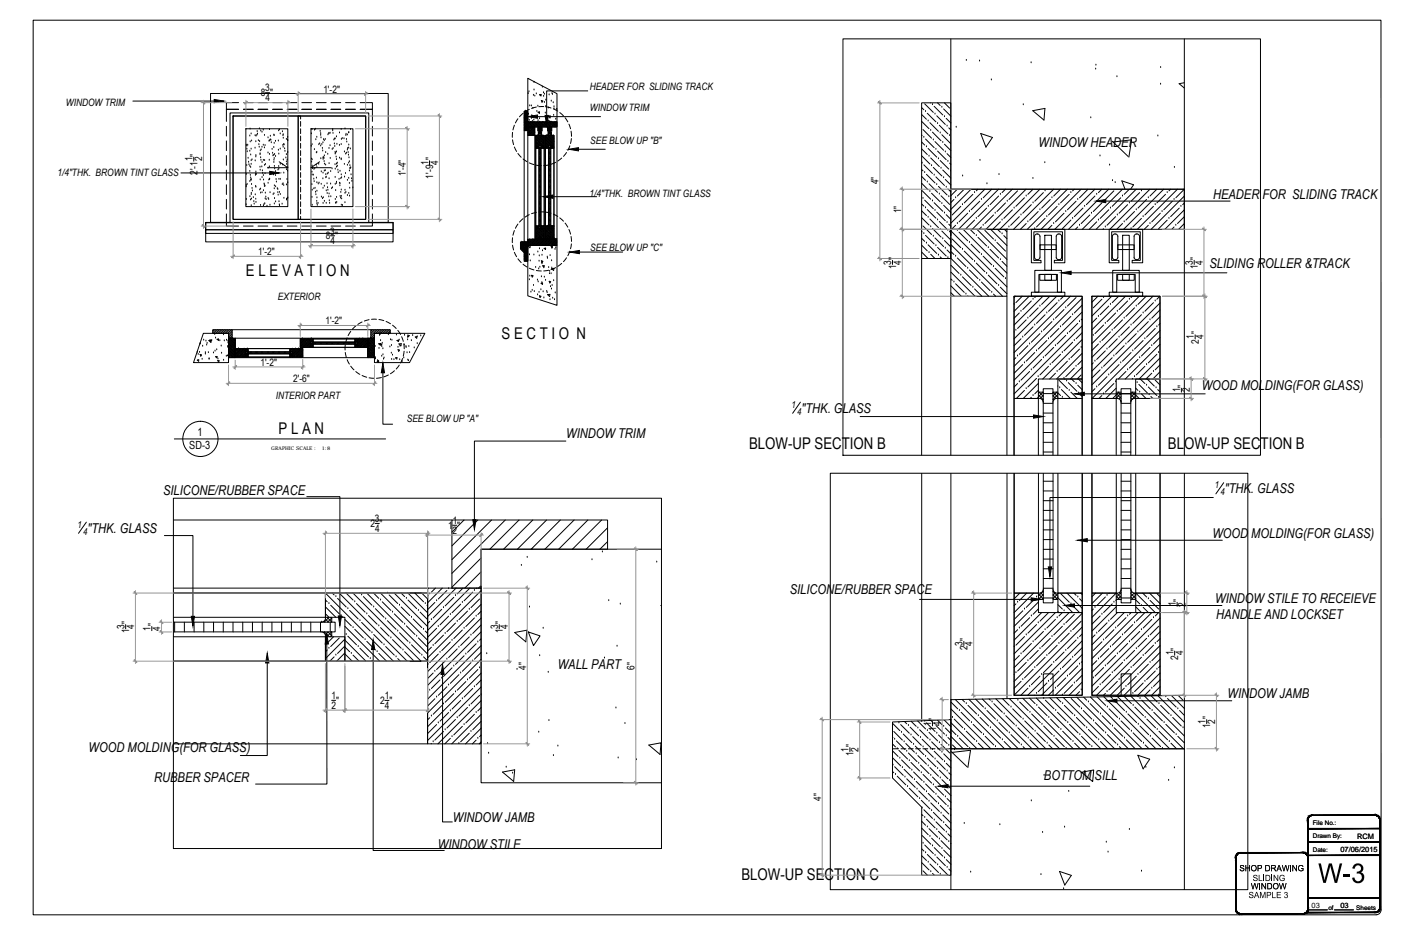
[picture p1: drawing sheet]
<svg xmlns="http://www.w3.org/2000/svg" width="914mm" height="610mm" viewBox="0 0 914 610" stroke-linecap="round" stroke-linejoin="round" font-family="sans-serif">
<defs><g id="words">
<g font-size="10.5">
<text x="161" y="180">E L E V A T I O N</text>
<text x="327" y="221">S E C T I O N</text>
<text x="182" y="284">P L A N</text>
<text x="489" y="293">BLOW-UP SECTION B</text>
<text x="762" y="293">BLOW-UP SECTION B</text>
<text x="484" y="574">BLOW-UP SECTION C</text>
</g>
<g font-size="8.8">
<text x="678" y="96">WINDOW HEADER</text>
<text x="792" y="130">HEADER FOR SLIDING TRACK</text>
<text x="789" y="175">SLIDING ROLLER &amp;TRACK</text>
<text x="784" y="254">WOOD MOLDING(FOR GLASS)</text>
<text x="523" y="269">&quot;THK. GLASS</text>
<text x="370" y="286">WINDOW TRIM</text>
<text x="106" y="323">SILICONE/RUBBER SPACE</text>
<text x="799" y="322">&quot;THK. GLASS</text>
<text x="57" y="348">&quot;THK. GLASS</text>
<text x="791" y="351">WOOD MOLDING(FOR GLASS)</text>
<text x="515" y="387">SILICONE/RUBBER SPACE</text>
<text x="793" y="393">WINDOW STILE TO RECEIEVE</text>
<text x="794" y="404">HANDLE AND LOCKSET</text>
<text x="364" y="437">WALL PART</text>
<text x="801" y="456">WINDOW JAMB</text>
<text x="58" y="491">WOOD MOLDING(FOR GLASS)</text>
<text x="681" y="509">BOTTOM SILL</text>
<text x="101" y="511">RUBBER SPACER</text>
<text x="296" y="537">WINDOW JAMB</text>
<text x="286" y="554">WINDOW STILE</text>
</g>
<g font-size="7.3">
<text x="129" y="284">1</text>
<text x="124" y="293">SD-3</text>
</g>
<g font-size="6.6">
<text x="173" y="60">3</text>
<text x="385" y="59">HEADER FOR SLIDING TRACK</text>
<text x="170" y="63">8 &quot;</text>
<text x="211" y="60">1'-2&quot;</text>
<text x="43" y="69">WINDOW TRIM</text>
<text x="173" y="66">4</text>
<text x="385" y="72">WINDOW TRIM</text>
<text x="385" y="94">SEE BLOW UP &quot;B&quot;</text>
<text x="126" y="105" transform="rotate(-90 126 105)">1</text>
<text x="132" y="105" transform="rotate(-90 132 105)">2</text>
<text x="280" y="108" transform="rotate(-90 280 108)">1</text>
<text x="286" y="108" transform="rotate(-90 286 108)">4</text>
<text x="37" y="115">1/4&quot;THK. BROWN TINT GLASS</text>
<text x="129" y="114" transform="rotate(-90 129 114)">2'-1 &quot;</text>
<text x="265" y="115" transform="rotate(-90 265 115)">1'-4&quot;</text>
<text x="283" y="117" transform="rotate(-90 283 117)">1'-9 &quot;</text>
<text x="573" y="120" transform="rotate(-90 573 120)">4&quot;</text>
<text x="385" y="129">1/4&quot;THK. BROWN TINT GLASS</text>
<text x="588" y="139" transform="rotate(-90 588 139)">1&quot;</text>
<text x="216" y="153">3</text>
<text x="213" y="156">8 &quot;</text>
<text x="216" y="159">4</text>
<text x="169" y="167">1'-2&quot;</text>
<text x="385" y="164">SEE BLOW UP &quot;C&quot;</text>
<text x="582" y="173" transform="rotate(-90 582 173)">3</text>
<text x="588" y="173" transform="rotate(-90 588 173)">4</text>
<text x="779" y="173" transform="rotate(-90 779 173)">3</text>
<text x="785" y="173" transform="rotate(-90 785 173)">4</text>
<text x="585" y="176" transform="rotate(-90 585 176)">1 &quot;</text>
<text x="782" y="176" transform="rotate(-90 782 176)">1 &quot;</text>
<text x="181" y="196">EXTERIOR</text>
<text x="212" y="212">1'-2&quot;</text>
<text x="779" y="221" transform="rotate(-90 779 221)">1</text>
<text x="786" y="221" transform="rotate(-90 786 221)">4</text>
<text x="782" y="224" transform="rotate(-90 782 224)">2 &quot;</text>
<text x="170" y="239">1'-2&quot;</text>
<text x="191" y="249">2'-6&quot;</text>
<text x="770" y="256" transform="rotate(-90 770 256)">1</text>
<text x="773" y="253" transform="rotate(-90 773 253)">&quot;</text>
<text x="777" y="256" transform="rotate(-90 777 256)">2</text>
<text x="180" y="261">INTERIOR PART</text>
<text x="265" y="275">SEE BLOW UP &quot;A&quot;</text>
<text x="245" y="341">3</text>
<text x="242" y="344">2 &quot;</text>
<text x="245" y="347">4</text>
<text x="292" y="345">1</text>
<text x="295" y="342">1</text>
<text x="298" y="345">&quot;</text>
<text x="295" y="348">2</text>
<text x="767" y="396" transform="rotate(-90 767 396)">1</text>
<text x="771" y="393" transform="rotate(-90 771 393)">&quot;</text>
<text x="774" y="396" transform="rotate(-90 774 396)">2</text>
<text x="81" y="411" transform="rotate(-90 81 411)">3</text>
<text x="84" y="413" transform="rotate(-90 84 413)">1 &quot;</text>
<text x="88" y="410" transform="rotate(-90 88 410)">4</text>
<text x="98" y="412" transform="rotate(-90 98 412)">1</text>
<text x="101" y="409" transform="rotate(-90 101 409)">&quot;</text>
<text x="105" y="412" transform="rotate(-90 105 412)">4</text>
<text x="325" y="411" transform="rotate(-90 325 411)">3</text>
<text x="328" y="413" transform="rotate(-90 328 413)">1 &quot;</text>
<text x="331" y="410" transform="rotate(-90 331 410)">4</text>
<text x="628" y="421" transform="rotate(-90 628 421)">3</text>
<text x="631" y="424" transform="rotate(-90 631 424)">2 &quot;</text>
<text x="635" y="421" transform="rotate(-90 635 421)">4</text>
<text x="766" y="428" transform="rotate(-90 766 428)">1</text>
<text x="769" y="431" transform="rotate(-90 769 431)">2 &quot;</text>
<text x="772" y="428" transform="rotate(-90 772 428)">4</text>
<text x="343" y="437" transform="rotate(-90 343 437)">4&quot;</text>
<text x="414" y="437" transform="rotate(-90 414 437)">6&quot;</text>
<text x="216" y="456">1</text>
<text x="219" y="460">&quot;</text>
<text x="248" y="460">2 &quot;</text>
<text x="251" y="456">1</text>
<text x="216" y="463">2</text>
<text x="251" y="463">4</text>
<text x="608" y="474" transform="rotate(-90 608 474)">1</text>
<text x="614" y="474" transform="rotate(-90 614 474)">4</text>
<text x="787" y="472" transform="rotate(-90 787 472)">1</text>
<text x="793" y="472" transform="rotate(-90 793 472)">2</text>
<text x="611" y="477" transform="rotate(-90 611 477)">1 &quot;</text>
<text x="790" y="475" transform="rotate(-90 790 475)">1 &quot;</text>
<text x="554" y="491" transform="rotate(-90 554 491)">1</text>
<text x="560" y="491" transform="rotate(-90 560 491)">2</text>
<text x="557" y="494" transform="rotate(-90 557 494)">1 &quot;</text>
<text x="536" y="523" transform="rotate(-90 536 523)">4&quot;</text>
</g>
<g font-size="6.2">
<text x="517" y="266">1</text>
<text x="520" y="271">4</text>
<text x="793" y="319">1</text>
<text x="797" y="323">4</text>
<text x="51" y="344">1</text>
<text x="54" y="349">4</text>
</g>
<g font-size="4.9">
<text x="886" y="547">RCM</text>
<text x="875" y="556">07/06/2015</text>
<text x="856" y="593">03</text>
<text x="875" y="593">03</text>
</g>
<g font-size="4.1">
<text x="857" y="538">File No.:</text>
<text x="857" y="547">Drawn By:</text>
<text x="857" y="556">Date:</text>
<text x="867" y="594">of</text>
<text x="885" y="594">Sheets</text>
</g>
<g font-size="3.3">
<text x="177" y="293">GRAPHIC SCALE :</text>
<text x="210" y="293">1:8</text>
</g>
</g></defs>
<!-- layer: AR-HATCH -->
<g fill="none" stroke="#000" stroke-width=".65">
<path d="M631 39h.1M639 40h.1M345 60h.1M349 54h.1M349 59h.1M349 53h.1M354 57h.1M647 52h.1M673 41h.1M715 45h.1M715 43h.1M729 50h.1"/>
<path d="M757 55h.1M758 44h.1M773 54l-3 1 3 2M338 77l-2 3M341 74l-2 2M342 73h.1M342 79h.1M342 76l1 1M342 79l1 1M342 78h.1M342 77l1 1M342 76h.1"/>
<path d="M342 75h.1M342 74l1 1M342 74h.1M342 77h.1M342 80h1M342 75h1M342 78h1M342 73h1M342 76h1M342 78l1 1M343 79h.1M343 73v1"/>
<path d="M343 74h.1M343 76v1M343 77h.1M343 79v1M343 80h.1M343 74v1M343 75h.1M343 73h.1M343 77l1 1M343 78h.1M343 80l1 1M343 75l1 1"/>
<path d="M343 76h.1M343 78l1 1M343 73l1 1M343 76h1M343 79h1M343 74h1M343 77h1M343 73h1M343 79l1 1M344 74v1M344 75h.1M344 77v1"/>
<path d="M344 78h.1M344 73h.1M344 75v1M344 76h.1M344 78v1M344 79h.1M344 73v1M344 74h.1M344 77h.1M344 80h.1M345 61h.1M345 75h.1"/>
<path d="M345 80h-1M345 79h.1M345 71l-2 2M346 80h-1M346 69h.1M346 80l-2 1M346 80h.1M347 80h.1M347 69h.1M347 77h.1M347 75h1l-1 1zM347 80l-3 3"/>
<path d="M347 79h.1M348 71h.1M348 80h-1M348 62h.1M348 80l-3 3M348 78h.1M349 80h.1M349 63h.1M349 80l-3 3M350 80h-1M350 61h.1M350 70l-3 1"/>
<path d="M350 73h.1M351 80l-4 3M351 69h.1M351 79h.1M351 73h1v1zM351 80h.1M352 80l-4 3M352 80l-1 1M352 77h.1M352 62h1v1zM352 80h.1M353 80l-3 3"/>
<path d="M353 66h1v1zM353 80h.1M354 80l-3 3M354 80h.1M355 80h-1M355 61h.1M355 63h.1M355 70h-3M355 80l-3 3M355 67h.1M356 80h-1M356 74h.1"/>
<path d="M356 65h.1M356 80l-3 3M356 70h.1M356 69h.1M357 70h3M357 77h.1M357 80h.1M357 80l-3 3M357 78h.1M358 76l1 1v-1h-1M358 79h.1M358 80h-1"/>
<path d="M358 70h.1M358 62h.1M358 80l-3 3M359 80l-1-1h1v1M359 80h.1M360 80l-4 3M360 66h.1M360 80l-1 1M360 80h.1M360 61h.1M361 62h.1M361 80l-4 3"/>
<path d="M361 67h.1M361 71l3 2M361 80h.1M361 75h.1M362 70h.1M362 71h.1M362 80l-3 3M362 80h.1M363 78h.1M363 80l-3 3M364 71h-1h1M364 80h-1"/>
<path d="M365 73l3 3M369 77l2 3M602 79l4 5M602 75l3 3M602 70l1 2M604 68l5 5M604 73h.1M605 74l6 6M606 79h.1M607 67h.1M609 68h.1M610 69l5 6"/>
<path d="M610 74h.1M611 76l6 5M612 67l2 2M615 70h.1M616 71l5 5M616 67l4 4M616 76h.1M618 77l3 3M668 68h.1M674 72l8-1-1 7zM712 77h.1M161 95h.1"/>
<path d="M161 97h.1M161 99h.1M162 95h.1M163 89h.1M163 99h.1M163 84h.1M163 93h.1M164 87h.1M164 97h.1M164 92h.1M166 97h.1M167 89h.1"/>
<path d="M167 93h.1M168 88h.1M168 86h.1M169 92h.1M169 94h.1M169 96h.1M169 84h.1M170 98h.1M170 85h.1M171 86h.1M171 96h.1M172 85h.1"/>
<path d="M172 95h.1M173 96h.1M173 88h.1M173 95h.1M175 90h.1M175 100h.1M176 92h.1M176 85h.1M176 91h.1M176 89h.1M177 91h.1M177 93h.1"/>
<path d="M178 97h.1M179 96h.1M179 88h.1M179 89h.1M179 94h.1M180 92h.1M182 92h.1M182 98h.1M182 85h.1M183 87h.1M183 97h.1M184 86h.1"/>
<path d="M185 95h.1M185 89h.1M185 96h.1M185 88h.1M185 90h.1M185 94h.1M186 97h.1M186 99h.1M187 91h.1M188 92h.1M188 90h.1M188 100h.1"/>
<path d="M203 95h.1M203 87h.1M204 85h.1M204 94h.1M205 98h.1M205 85h.1M206 84h.1M206 91h.1M206 100h.1M207 90h.1M207 99h.1M208 94h.1"/>
<path d="M209 94h.1M209 86h.1M209 95h.1M209 87h.1M209 88h.1M210 90h.1M210 94h.1M210 97h.1M211 99h.1M211 93h.1M211 91h.1M212 92h.1"/>
<path d="M212 91h.1M213 100h.1M214 88h.1M215 87h.1M215 97h.1M215 95h.1M217 98h.1M217 85h.1M217 87h.1M217 97h.1M218 91h.1M218 94h.1"/>
<path d="M218 96h.1M219 99h.1M219 91h.1M219 100h.1M220 89h.1M220 99h.1M220 94h.1M222 95h.1M222 87h.1M223 84h.1M223 94h.1M223 91h.1"/>
<path d="M223 90h.1M225 91h.1M225 99h.1M225 84h.1M226 88h.1M226 91h.1M226 100h.1M226 93h.1M227 88h.1M227 98h.1M227 97h.1M227 100h.1"/>
<path d="M228 87h.1M228 97h.1M228 95h.1M229 97h.1M229 85h.1M335 86l-1 4M335 91v3M336 82l-1 3M336 96l1 3M342 82l1 1M342 84l1 1M342 83h.1"/>
<path d="M342 81h.1M342 85h1M342 84h.1M342 81v1M342 83h1M342 80h.1M342 80l1 1M342 83l1 1M343 81v1M343 82h.1M343 84v1M343 85h.1"/>
<path d="M343 82v1M343 83h.1M343 83l1 1M343 81h.1M343 81h1M343 84h1M343 84h.1M343 82h1M343 84l1 1M344 82v1M344 83h.1M344 85h.1"/>
<path d="M344 80v1l1-1M344 81h.1M344 83l1 1M344 84h.1M344 81v1M344 82h.1M344 85h1M344 84l5 4M344 88h1M344 86l2 2M344 85l4 3M344 83l5 5"/>
<path d="M344 87h1M344 86l1 1M345 87h.1M345 85h.1M345 80h.1M345 87l1 1M345 83h.1M345 82h.1M345 85l1 1M345 83l1 1M345 81v1M345 81h.1"/>
<path d="M345 87h1M345 83l4 3M346 85h.1M346 88h.1M346 86h.1M346 82h-1M346 84h.1M346 81h.1M346 86l1 1M346 83h.1M346 84l1 1M346 80v1"/>
<path d="M346 82v1M346 88h1M347 83h.1M347 82h.1M347 86h.1M347 83l2 2M347 84h.1M347 87h.1M347 81h-1M347 85h.1M347 87l1 1M347 85l1 1"/>
<path d="M347 83l1 1M347 81v1M348 84h.1M348 81h.1M348 87h.1M348 85h.1M348 83l1 1M348 88h.1M348 86h.1M348 82h-1M348 82h.1M348 86l1 1"/>
<path d="M348 84l1 1M348 83h1M348 80v1M349 85h.1M349 88h.1M349 82l-1 1M349 83h.1M349 82h.1M349 86h.1M349 83v1M349 87h.1M349 81h-1"/>
<path d="M349 81h.1M350 81l-1 1M350 89h.1M350 81h.1M350 91h.1M350 88h.1M350 93v1M350 93h.1M350 95v1M350 95h.1M350 90h.1M350 82l-1 1"/>
<path d="M350 82h.1M350 92h.1M350 88v1M350 94v1M350 94h.1M350 96v1M350 80v1M351 96h.1M351 90l-1 1M351 82l-1 1M351 90h.1M351 82h.1"/>
<path d="M351 92l-1 1M351 88l-1 2M351 92h.1M351 95h-1M351 94h.1M351 89h-1M351 97h.1M351 81l-1 1M351 89h.1M351 81h.1M351 91l-1 1M351 91h.1"/>
<path d="M351 83h.1M351 93v1M351 88h.1M351 93h.1M351 95v1M352 95h.1M352 89l-1 1M352 81l-1 1M352 95l-2 2M352 97h.1M352 96h-1M352 89h.1"/>
<path d="M352 81h.1M352 91l-1 1M352 91h.1M352 94h-1M352 88l-2 3M352 93h.1M352 90l-1 1M352 82l-1 1M352 90h.1M352 82h.1M352 92v1M352 92h.1"/>
<path d="M352 94v1M353 88l-1 1M353 94h.1M353 80l-1 1M353 90l-1 1M353 83h-1M353 90h.1M353 82h.1M353 93h-1M353 92h.1M353 95h.1M353 88l-3 4"/>
<path d="M353 89l-1 1M353 81l-1 1M353 97h2v51h-2zM353 96h.1M353 89h.1M353 81h.1M353 95l1 1M353 91v1M353 91h.1M353 93v1M353 96l1 1M354 93h.1"/>
<path d="M354 97h.1M354 88l-1 1M354 95h.1M354 89l-1 1M354 82h-1M354 89h.1M354 81h.1M354 92h-1M354 91h.1M354 94h-1M354 95l1 1M354 94h.1"/>
<path d="M354 96h.1M354 80l-1 1M354 88l-4 5M354 90v1M354 96l1 1M354 82v1M354 95h1M354 90h.1M354 82h.1M354 92v1M355 92h.1M355 94l-1 1"/>
<path d="M355 94h.1M355 95h.1M355 88l-1 1M355 81h-1M355 80h.1M355 91h-1M355 96h.1M355 83h.1M355 90h.1M355 93h-1M355 96v1M355 93h.1"/>
<path d="M355 89l-5 5M355 90l-5 5M355 91l-5 5M355 92l-3 3M355 93l-2 2M355 89v1M355 91v1M355 81v1M355 81h.1M356 82h-1M356 82h.1M356 92h.1"/>
<path d="M356 94h.1M356 96h.1M356 80v1M356 80h.1M356 90v1M356 82v1M357 90h.1M357 82h.1M357 88l-1 1M357 92l-1 1M357 92h.1M357 94l-1 1"/>
<path d="M357 94h.1M357 89h-1M357 96v1M357 81h-1M357 88h.1M357 96h.1M357 81h.1M357 83h.1M357 91h-1M357 91h.1M357 93l-1 1M357 93h.1"/>
<path d="M357 95v1M357 95h.1M357 89v1M357 81v1M358 89h.1M358 81h.1M358 91l-1 1M358 88l-2 2M358 91h.1M358 93l-1 1M358 93h.1M358 95l-1 1"/>
<path d="M358 95h.1M358 82l-1 1M358 90h-1M358 96l-1 1M358 96v1M358 90h.1M358 82h.1M358 92l-1 1M358 88v1M358 92h.1M358 94v1M358 94h.1"/>
<path d="M358 80v1M358 80h.1M358 90v1M358 82v1M359 90h.1M359 82h.1M359 92l-1 1M359 88l-3 3M359 92h.1M359 95h-1M359 94h.1M359 81l-1 1"/>
<path d="M359 89h-1M359 89h.1M359 81h.1M359 91l-1 1M359 91h.1M359 83h.1M359 93l-1 1M359 88h.1M359 93h.1M359 95h.1M359 89v1M359 81v1"/>
<path d="M360 96v1M360 96h.1M360 89h.1M360 81h.1M360 91l-1 1M360 95h.1M360 91h.1M360 94h-1M360 96h1M360 88l-4 4M360 93h.1M360 82l-1 1"/>
<path d="M360 90l-1 1M360 90h.1M360 82h.1M360 92l-1 1M360 92h.1M360 94v1M360 88v1M360 94h.1M360 80v1M361 96h.1M361 90l-1 1M361 83h-1"/>
<path d="M361 90h.1M361 82h.1M361 93h-1M361 97h.1M361 92h.1M361 95h-1l1 1M361 88l-5 5M361 95h.1M361 81l-1 1M361 89l-1 1M361 89h.1M361 81h.1"/>
<path d="M361 91l-1 1M361 95l1 1M361 91h.1M361 93v1M361 96h1M361 93h.1M362 89l-6 5M362 90l-6 6M362 91l-6 6M362 92l-3 3M362 93l-2 2M362 95h-1"/>
<path d="M362 88l-1 1M362 89l-1 1M362 91h-1M362 92h-1M362 94h-1M362 82h-1M362 81h.1M362 80l-1 1M362 82l-1 1M362 82h.1M363 81h-1M363 80h.1"/>
<path d="M363 83h.1M363 81l-1 1M363 81h.1M364 80l-3 3M364 82l-1 1M364 81h-1M364 81l-2 2M364 82h-1M370 100l-2 2M371 81l1 3M372 95l-1 3M373 86v3"/>
<path d="M373 90l-1 4M602 97l3 4M602 93l2 2M602 88h.1M602 85l6 5M603 90h.1M604 91l6 5M605 96h.1M606 97l5 6M607 80l5 6M607 85h.1M609 86l5 6"/>
<path d="M609 91h.1M610 92l6 6M611 97h.1M612 81h.1M612 99l6 5M613 82l6 5M614 87h.1M615 88l5 6M615 93h.1M616 94l5 4M617 99h.1M618 82h.1"/>
<path d="M619 83l2 2M620 88h.1M624 83h.1M648 90l-5 6-3-9 8 3M726 92l10 10M726 93l13-2-2 12M756 89h.1M161 114h.1M161 108h.1M162 103h.1M162 106h.1M162 108h.1"/>
<path d="M163 112h.1M163 109h.1M163 118h.1M163 114h.1M164 109h.1M164 101h.1M164 116h.1M164 118h.1M164 107h.1M164 117h.1M164 105h.1M164 104h.1"/>
<path d="M167 105h.1M167 114h.1M167 102h.1M167 112h.1M170 109h.1M170 101h.1M170 100h.1M170 117h.1M170 111h.1M170 103h.1M170 105h.1M171 109h.1"/>
<path d="M171 106h.1M171 116h.1M171 112h.1M171 113h.1M172 105h.1M172 115h.1M172 117h.1M173 105h.1M173 108h.1M173 113h.1M173 107h.1M175 110h.1"/>
<path d="M175 120h.1M175 117h.1M176 105h.1M176 109h.1M176 101h.1M176 117h.1M178 100h.1M178 102h.1M179 114h.1M179 101h.1M179 106h.1M179 105h.1"/>
<path d="M179 103h.1M179 113h.1M179 109h.1M179 110h.1M180 115h.1M180 102h.1M180 112h.1M180 117h.1M180 119h.1M181 111h.1M182 109h.1M182 101h.1"/>
<path d="M182 110h.1M182 117h.1M183 107h.1M183 117h.1M185 108h.1M185 120h.1M185 104h.1M185 113h.1M187 103h.1M187 106h.1M187 101h.1M187 111h.1"/>
<path d="M187 107h.1M187 117h.1M187 104h.1M188 112h.1M188 109h.1M188 119h.1M203 104h.1M203 106h.1M204 112h.1M204 108h.1M204 104h.1M204 114h.1"/>
<path d="M204 110h.1M205 117h.1M205 111h.1M205 119h.1M205 110h.1M206 108h.1M207 116h.1M207 109h.1M207 119h.1M208 107h.1M208 119h.1M209 104h.1"/>
<path d="M210 112h.1M211 117h.1M211 103h.1M211 113h.1M211 104h.1M212 105h.1M212 102h.1M212 112h.1M212 107h.1M212 111h.1M213 108h.1M213 116h.1"/>
<path d="M213 114h.1M213 120h.1M214 114h.1M214 101h.1M214 113h.1M215 107h.1M215 117h.1M216 103h.1M216 112h.1M217 110h.1M219 107h.1M219 116h.1"/>
<path d="M219 101h.1M219 110h.1M219 103h.1M220 120h.1M220 104h.1M220 109h.1M220 119h.1M220 107h.1M220 106h.1M220 108h.1M221 111h.1M221 113h.1"/>
<path d="M221 117h.1M222 103h.1M222 120h.1M222 112h.1M222 117h.1M223 104h.1M223 114h.1M223 116h.1M225 107h.1M225 116h.1M225 113h.1M226 101h.1"/>
<path d="M227 108h.1M227 118h.1M227 101h.1M228 106h.1M228 116h.1M228 103h.1M228 120h.1M228 112h.1M228 108h.1M228 110h.1M229 110h.1M229 114h.1"/>
<path d="M229 117h.1M230 118h.1M338 100l2 3M341 104l3 2M345 106l4 1M350 108h3M358 108h-3M363 106l-3 1M367 103l-3 2M602 120l4 4M602 115l2 3M602 111v1"/>
<path d="M602 102l5 5M602 106h.1M603 108l6 5M604 113h.1M605 114l5 5M605 119h.1M606 102h.1M606 120l6 6M607 103l6 6M608 108h.1M609 109l6 6M610 114h.1"/>
<path d="M611 115l5 6M612 104h.1M614 105l5 5M614 110h.1M615 111l6 5M616 116h.1M617 117l4 4M618 100l3 3M619 105h.1M620 106l1 1M620 112h.1M628 115h.1"/>
<path d="M640 105h.1M644 120h.1M652 114h.1M674 116h.1M682 106h.1M718 102h.1M724 108h.1M726 118h.1M728 119h.1M767 109h.1M161 134h.1M161 122h.1"/>
<path d="M161 121h.1M161 130h.1M161 120h.1M163 128h.1M164 130h.1M164 134h.1M164 127h.1M164 126h.1M164 120h.1M165 123h.1M165 125h.1M165 129h.1"/>
<path d="M166 132h.1M166 133h.1M167 127h.1M167 122h.1M167 130h.1M167 132h.1M170 124h.1M170 134h.1M170 123h.1M170 126h.1M171 126h.1M172 124h.1"/>
<path d="M172 134h.1M172 120h.1M173 122h.1M173 121h.1M173 133h.1M173 130h.1M173 126h.1M173 129h.1M174 130h.1M174 135h.1M175 130h.1M176 134h.1"/>
<path d="M176 126h.1M178 127h.1M179 126h.1M179 123h.1M179 133h.1M179 121h.1M179 130h.1M180 122h.1M180 132h.1M181 123h.1M181 126h.1M181 124h.1"/>
<path d="M182 127h.1M182 132h.1M182 134h.1M182 126h.1M183 127h.1M184 133h.1M184 120h.1M185 121h.1M185 129h.1M187 121h.1M187 131h.1M187 130h.1"/>
<path d="M188 129h.1M204 120h.1M204 129h.1M204 124h.1M204 134h.1M205 123h.1M206 123h.1M206 125h.1M206 127h.1M207 131h.1M207 133h.1M207 125h.1"/>
<path d="M207 129h.1M207 134h.1M208 133h.1M208 120h.1M210 120h.1M210 129h.1M210 130h.1M211 123h.1M211 133h.1M211 129h.1M212 122h.1M212 131h.1"/>
<path d="M213 133h.1M213 125h.1M214 126h.1M214 123h.1M214 124h.1M215 128h.1M215 127h.1M215 131h.1M215 133h.1M216 120h.1M216 128h.1M216 123h.1"/>
<path d="M217 123h.1M219 120h.1M219 130h.1M219 133h.1M219 124h.1M220 129h.1M220 132h.1M222 121h.1M222 128h.1M222 129h.1M222 126h.1M223 124h.1"/>
<path d="M223 128h.1M223 134h.1M223 130h.1M224 134h.1M225 132h.1M225 124h.1M225 126h.1M226 126h.1M227 128h.1M228 126h.1M228 128h.1M228 123h.1"/>
<path d="M230 123h.1M350 139h-3M355 138h-3M357 138l3 1M361 140l3 1M602 138l3 3M602 133l1 2M602 124l5 6M602 129h.1M604 131l5 5M604 136h.1M605 137l6 5"/>
<path d="M607 125h.1M608 126l6 6M609 131h.1M610 132l5 6M610 137h.1M611 120h.1M611 138l6 6M612 122l6 5M613 127h.1M614 128l6 5M615 133h.1M616 134l5 5"/>
<path d="M616 139h.1M618 122h.1M619 123l2 2M619 128h.1M620 129l1 1M623 130l-2 2M624 129h.1M625 124l-4 4M627 135l-6 5M628 134h.1M629 124l-4 4M632 139l-6 6"/>
<path d="M633 138h.1M634 124l-13 13M635 127l-6 5M636 126h.1M638 124l-1 1M639 131l-5 6M641 130h.1M643 124l-22 22M644 136l-6 5M645 135h.1M647 124l-5 5M650 139h.1"/>
<path d="M652 124l-26 26M652 128l-6 6M653 127h.1M656 124l-2 2M656 132l-5 6M657 131h.1M661 124l-26 26M661 137l-6 6M662 136h.1M664 125l-5 5M669 129l-6 6M670 124l-26 26"/>
<path d="M670 128h.1M673 134l-5 5M674 124l-3 3M674 132h.1M678 138l-6 6M679 124l-26 26M679 137h.1M681 126l-6 5M682 125h.1M685 130l-5 6M687 129h.1M688 124l-26 26"/>
<path d="M690 135l-6 5M691 134h.1M692 124l-4 4M694 139l-5 6M696 138h.1M697 124l-27 26M698 127l-6 5M699 126h.1M701 124l-1 1M702 131l-5 6M703 130h.1M706 124l-27 26"/>
<path d="M707 136l-6 5M708 135h.1M710 124l-5 5M712 139h.1M715 124l-27 26M715 128l-6 6M716 127h.1M719 124l-2 2M719 132l-5 6M720 131h.1M724 124l-27 26M724 137l-6 6"/>
<path d="M725 136h.1M727 125l-6 5M731 129l-5 6M733 124l-27 26M733 128h.1M734 124l-2-6 8 3-2 3M736 134l-6 5M737 124l-3 3M737 132h.1M740 138l-5 6M742 124l-27 26M742 137h.1"/>
<path d="M744 126l-6 5M745 125h.1M748 130l-5 6M749 129h.1M751 124l-27 26M753 135l-6 5M754 134h.1M755 124l-4 4M757 139l-5 6M758 138h.1M760 124l-27 26M761 127l-6 5"/>
<path d="M762 126h.1M764 124l-1 1M765 131l-5 6M766 130h.1M768 124l-26 26M770 136l-6 5M771 135h.1M773 128l-22 22M773 137l-13 13M773 124l-6 5M773 132l-1 2M335 155l-1 3"/>
<path d="M335 160v3M336 150l-1 4M338 146l-2 3M340 160h.1M340 159h.1M340 158v1M340 159h1M340 160h1M340 158h.1M340 158l1 1M341 159v1M341 160h.1"/>
<path d="M341 158h.1M341 160h1M341 158l1 1M341 159h.1M341 158h1M341 159l1 1M341 143l-2 2M342 160v1M342 159h.1M342 158v1M342 159h1M342 159l1 1"/>
<path d="M342 158h.1M342 158l1 1M343 159h.1M343 159v1M343 158h.1M343 160h1M343 158l1 1M343 158h1M343 159l1 1M344 160h.1M344 160v1M344 158h.1"/>
<path d="M344 158l1 1M344 159l1 1M344 159h.1M344 159v1M344 158l3 2M344 157l4 3M344 156l1 1M345 158h.1M345 160h.1M345 158v1M345 156l4 4M345 159h.1"/>
<path d="M345 157h.1M345 159l1 1M345 157l1 1M345 156h1M345 140l-2 2M346 159h.1M346 157h.1M346 157h1M346 156l4 4M346 158h.1M346 158l1 1M347 156v1"/>
<path d="M347 160h.1M347 157h.1M347 158h1M347 156l4 4M347 159h.1M347 159l1 1M347 157l1 1M348 156h.1M348 159h.1M348 159h1M348 157h1M348 156l4 4"/>
<path d="M348 158h.1M348 158l1 1M349 159h.1M349 156v1M349 157h.1M349 160h.1M349 157l1 1M349 156l4 4M349 159l1 1M350 157v1M350 152h.1M350 154h.1"/>
<path d="M350 148v1M350 158h.1M350 156h.1M350 148h.1M350 151h.1M350 159h1M350 150h.1M350 153h.1M350 156l1 1M350 155h.1M350 160h.1M350 149v1"/>
<path d="M350 156l4 4M350 149h.1M350 151v1M350 158l1 1M351 151h.1M351 153l-1 1M351 148h-1M351 153h.1M351 155l-1 1M351 159h.1M351 155h.1M351 157h.1"/>
<path d="M351 149l-1 1M351 159l1 1M351 156v1M351 149h.1M351 152h-1M351 157l1 1M351 154h-1M351 148l-1 1M351 156h.1M351 154h.1M351 148v1M351 148h.1"/>
<path d="M351 150v1M351 156l5 4M352 157h.1M352 159v1M352 150h.1M352 148h.1M352 152l-1 1M352 148l-2 2M352 149h-1M352 152h.1M352 154l-1 1M352 154h.1"/>
<path d="M352 149l-2 2M352 158h.1M352 151h-1M352 156h.1M352 158l1 1M352 151h.1M352 153h-1M352 156l1 1M352 153h.1M352 160h.1M352 155v1M352 155h.1"/>
<path d="M352 149v1M352 160h1M353 156l4 4M353 151l-1 1M353 158v1M353 151h.1M353 153l-1 1M353 153h.1M353 155l-1 1M353 159h.1M353 149l-3 3M353 155h.1"/>
<path d="M353 157h.1M353 150h-1M353 159l1 1M353 156h.1M353 149h.1M353 152h-1M353 157l1 1M353 148l1 1M353 152h.1M353 154v1M353 154h.1M353 148h1"/>
<path d="M354 156h.1M354 157h.1M354 149h-1M354 150l-1 1M354 159h.1M354 156l4 4M354 150h.1M354 149h.1M354 152l-1 1M354 152h.1M354 154l-1 1M354 148l1 1"/>
<path d="M354 154h.1M354 158h.1M354 149l-4 5M354 151h-1M354 158l1 1M354 151h.1M354 148h.1M354 153v1M354 156l1 1M354 153h.1M354 160h.1M354 155v1"/>
<path d="M354 149h1M355 148h.1M355 155h.1M355 149l-1 1M355 157h.1M355 160h.1M355 151l-1 1M355 158h.1M355 156l4 4M355 151h.1M355 153l-1 1M355 153h.1"/>
<path d="M355 159h.1M355 156h.1M355 150l-1 1M355 159l1 1M355 149l-5 6M355 150l-5 6M355 151l-4 5M355 152l-3 4M355 154l-2 2M355 155l-1 1M355 152v1M355 154v1"/>
<path d="M355 157l1 1M355 156h1M356 159h.1M356 156h.1M356 157h1M356 156l4 4M356 154h.1M356 149h.1M356 158h.1M356 151h.1M356 158l1 1M356 148h.1"/>
<path d="M356 153h.1M356 156l1 1M357 153h.1M357 155l-1 1M357 159h.1M357 155h.1M357 157h.1M357 149l-1 1M357 160h.1M357 149h.1M357 151l-1 1M357 148h-1"/>
<path d="M357 157l1 1M357 151h.1M357 154h-1M357 156l4 4M357 148l-1 1M357 156h.1M357 148h.1M357 150v1M357 159l1 1M357 150h.1M357 152v1M358 152h.1"/>
<path d="M358 154l-1 1M358 156h.1M358 154h.1M358 158h.1M358 148l-1 1M358 148h.1M358 151h-1M358 159h.1M358 150h.1M358 153h-1M358 156l1 1M358 148l-2 1"/>
<path d="M358 149l-2 2M358 160h.1M358 149v1M358 155h-1M358 156l4 4M358 155h.1M358 151v1M358 158l1 1M358 151h.1M358 153v1M359 153h.1M359 149l-3 3"/>
<path d="M359 155l-1 1M359 156v1M359 159h.1M359 155h.1M359 157h.1M359 149l-1 1M359 159l1 1M359 149h.1M359 152h-1M359 157l1 1M359 151h.1M359 154h-1"/>
<path d="M359 154h.1M359 156h.1M359 156l4 4M359 150v1M359 150h.1M359 152v1M360 157h.1M360 149h.1M360 148l1 1M360 148h.1M360 152h.1M360 154l-1 1"/>
<path d="M360 156h.1M360 154h.1M360 158h.1M360 149l-4 4M360 151h-1M360 158l1 1M360 151h.1M360 153h-1M360 156l1 1M360 153h.1M360 160h.1M360 155l-1 1"/>
<path d="M360 149h1M360 156l4 3M360 155h.1M360 149v1M360 160h1M360 151v1M361 151h.1M361 148h.1M361 153l-1 1M361 148h1M361 153h.1M361 159h.1"/>
<path d="M361 155l-1 1M361 148v1M361 155h.1M361 149l-5 5M361 150h-1M361 157h.1M361 159l1 1M361 149h.1M361 152h-1M361 157l1 1M361 152h.1M361 154l-1 1"/>
<path d="M361 154h.1M361 156l3 2M361 156h.1M361 150v1M361 159h1M362 150l-6 5M362 151l-6 5M362 152l-5 4M362 153l-3 3M362 154l-2 2M362 155l-1 1M362 151h-1"/>
<path d="M362 152l-1 1M362 153l-1 1M362 155h-1M362 157h.1M362 158h.1M362 156h.1M362 158l1 1M362 156l1 1M362 160h.1M362 160h1M362 156l2 1M363 158h.1"/>
<path d="M363 159h.1M363 157h.1M363 159l1 1M363 156h.1M363 157h1M365 142l3 2M369 146l2 2M371 150l1 3M373 154v4M373 159l-1 3M602 156l2 2M602 151h.1"/>
<path d="M602 142l4 5M602 147l6 6M603 152h.1M604 154l6 5M605 159h.1M606 142h.1M606 160l5 5M607 143l5 6M607 148h.1M609 149l5 6M609 154h.1M610 155l6 6"/>
<path d="M612 144h.1M613 145l6 5M614 150h.1M615 151l5 5M615 156h.1M616 157l5 4M618 140l3 3M618 145h.1M619 146l2 2M620 151h.1M621 160l33 33M621 151l36 36"/>
<path d="M621 156l6 6M624 147l-3 3M625 150h.1M625 146h.1M626 152l6 5M629 150l28 28M633 158h.1M633 150l3 3M634 159l5 6M636 144l-6 5M637 154h.1M637 143h.1"/>
<path d="M638 150l19 19M638 155l6 5M641 148l-2 2M642 147h.1M643 150l5 6M647 150l10 10M648 140l-5 6M650 157h.1M651 158l5 6M651 150l2 2M653 145l-5 5M654 153h.1"/>
<path d="M654 144h.1M655 154l2 2M656 150l1 1M657 149v1M659 148h.1M665 141l-5 6M666 140h.1M670 146l-4 4M671 145h.1M675 149h.1M682 143l-5 5M683 141h.1"/>
<path d="M687 147l-3 3M688 146h.1M699 144l-6 5M700 143h.1M703 148l-1 2M705 147h.1M711 140l-5 6M716 145l-5 5M717 144h.1M720 149v1M721 148h.1M728 141l-5 6"/>
<path d="M729 140h.1M733 146l-4 4M734 145h.1M738 149h.1M745 143l-6 5M746 141h.1M749 147l-2 3M751 146h.1M762 144l-6 5M763 143h.1M766 148l-1 2M767 147h.1"/>
<path d="M773 141l-4 5M773 146l-4 4M336 165l1 3M338 169l2 2M340 160v1M340 162h.1M340 161v1M340 162h1M340 162l1 1M340 160l1 1M340 161h.1M340 161l1 1"/>
<path d="M341 162h.1M341 162v1M341 163h.1M341 163h1M341 161h1M341 161h.1M341 163l1 1M341 161l1 1M341 172l3 2M341 162l1 1M342 163h.1M342 161h.1"/>
<path d="M342 163v1M342 164h.1M342 164h1M342 162h1M342 162h.1M342 164l1 1M342 169l1 1M342 169h.1M342 168v1M342 167h1M342 166h.1M342 165h.1"/>
<path d="M342 167l1 1M342 168h.1M342 160h.1M342 170l1 1M342 162l1 1M342 165l1 1M342 168l1 1M342 160l1 1M342 163l1 1M342 166l1 1M343 167h.1M343 169v1"/>
<path d="M343 161v1M343 169h.1M343 162h.1M343 164v1M343 164h.1M343 170h.1M343 165h1M343 165h.1M343 167l1 1M343 168h.1M343 160h.1M343 170v1"/>
<path d="M343 163h1M343 163h.1M343 165l1 1M343 166h.1M343 168l1 1M343 160l1 1M343 161h.1M343 163l1 1M343 166l1 1M343 169l1 1M343 161l1 1M343 164l1 1"/>
<path d="M344 168h.1M344 170v1M344 162v1M344 170h.1M344 163h.1M344 165v1M344 165h.1M344 166h.1M344 169h.1M344 161h.1M344 164h.1M344 166v1"/>
<path d="M344 167h.1M344 169v1M344 161v1M344 162h.1M344 164v1M345 175l4 1M346 166h.1M346 162l-1-2h1v2M346 160h.1M346 170h.1M347 180h1l-1 1zM348 160h.1"/>
<path d="M348 166h.1M350 175h.1M350 177h3M350 160h1M351 164h.1M352 176h.1M352 170h.1M352 167h.1M352 162h.1M352 174h.1M353 170l1 1zM354 172h.1"/>
<path d="M354 167h.1M354 164h.1M354 173h1v1zM355 175h.1M355 162h1v1zM356 160h.1M357 168h.1M357 169h.1M358 175h.1M358 176l-3 1M359 179h.1M359 177h.1"/>
<path d="M359 167h.1M360 179h.1M360 161h1l-1 1zM360 175l1 2M360 170h.1M360 175h2l-1 2M360 175h.1M360 162h.1M362 163h.1M363 175l-3 1M363 162h.1M367 172l-3 2"/>
<path d="M370 168l-2 3M372 164l-1 3M602 165l4 4M602 160l3 4M606 165h.1M607 166l3 3M611 160h.1M612 161l6 6M612 167h.1M614 168l1 1M617 162h.1M618 163l3 3"/>
<path d="M619 168h.1M621 178l15 15M621 169l24 24M621 173l5 5M621 164l2 2M624 167h.1M625 168l5 6M627 180h.1M628 163h.1M629 164l6 5M632 175h.1M633 176l5 6"/>
<path d="M636 171h.1M637 172l6 5M641 166h.1M642 167l5 6M644 178h.1M645 162h.1M645 180l6 5M646 163l6 5M648 174h.1M650 175l5 6M653 169h.1M654 171l3 3"/>
<path d="M345 183h.1M346 180h.1M347 191h.1M347 189h.1M347 180h.1M348 186h.1M349 190h.1M351 183h.1M351 192h.1M351 184h.1M352 191h.1M352 193h1l-1 1z"/>
<path d="M353 189h.1M353 185h1v1zM353 181h.1M354 184h.1M354 190h.1M355 194h.1M355 181h.1M356 183h.1M357 190h.1M357 191h.1M358 184h1v1zM359 193l-2-1h2v2"/>
<path d="M359 196h.1M359 187h.1M360 189h.1M360 186h.1M361 195h.1M361 183h.1M362 196h.1M362 191h.1M621 187l6 6M621 191l2 2M621 182v1M623 184h.1"/>
<path d="M624 185l5 6M628 181l6 5M630 192h.1M632 193h.1M635 187h.1M636 189l5 4M639 183h.1M641 184l5 6M647 191h.1M648 192l2 1M652 186h.1M653 187l4 5"/>
<path d="M656 182h.1M662 199h.1M663 193l-1 1M667 193l-4 5M672 193l-10 10M673 196l-5 6M674 195h.1M676 193l-1 1M679 200h.1M681 193l-19 19M685 193l-5 6M690 193l-28 28"/>
<path d="M690 198l-6 5M691 196h.1M694 193l-2 2M699 193l-37 37M702 194l-5 6M706 195l-44 44M706 199l-5 5M717 193l-4 4M719 195l-5 6M720 194h.1M724 200l-6 5M725 199h.1"/>
<path d="M726 193l-13 13M730 193l-4 5M735 193l-22 22M736 196l-6 6M737 195h.1M739 193l-1 1M742 200h.1M744 193l-31 31M748 193l-5 6M753 193l-40 40M753 198l-6 5M754 196h.1"/>
<path d="M757 193l-2 2M757 198l-44 44M140 218h.1M146 218h.1M229 216l-2 3M232 213l-2 2M236 210l-2 2M241 209l-3 1M246 208h-4M247 209h4M248 219h.1M248 218h.1"/>
<path d="M249 218h.1M252 210l3 1M253 218h.1M254 218h.1M256 212l3 2M259 219h.1M260 216l1 2M262 220l1 3M264 219h.1M266 219h1v1zM269 219h.1M271 220h1v1z"/>
<path d="M272 220h.1M275 219h.1M662 217h.1M663 216h.1M665 204l-3 4M666 203h.1M670 209l-6 5M671 208h.1M674 213l-5 6M675 212h.1M678 201l-6 6M679 218l-6 5"/>
<path d="M680 217h.1M682 205l-5 6M683 204h.1M687 210l-6 6M688 209h.1M691 214l-6 6M692 213h.1M694 202l-5 6M696 201h.1M696 219l-6 6M697 218h.1M699 207l-6 5"/>
<path d="M700 205h.1M703 211l-5 6M705 210h.1M706 204l-44 44M706 213l-44 44M706 208v1M706 217l-4 4M714 219h.1M716 208l-3 3M717 207h.1M720 212l-5 6M721 211h.1"/>
<path d="M725 217l-6 5M726 216h.1M728 204l-5 6M729 203h.1M733 209l-6 5M734 208h.1M737 213l-6 6M738 212h.1M740 201l-5 6M742 218l-6 5M743 217h.1M745 205l-6 6"/>
<path d="M746 204h.1M749 210l-5 6M751 209h.1M754 214l-6 6M755 213h.1M757 207l-44 44M757 216l-44 44M757 202l-5 6M757 211l-1 1M129 230h.1M129 235h1v1zM129 231h.1"/>
<path d="M130 230h.1M131 231l1 1h-1zM131 224h-1M132 234h.1M132 226h.1M133 222h.1M134 230h.1M134 231h.1M134 223h.1M135 225h.1M135 224h.1M136 230h.1"/>
<path d="M136 222l2 1v-1h-2M136 234h.1M137 222h1l-1 1zM138 222h.1M139 230h.1M140 229h.1M141 221h.1M141 233h1v1zM141 228h.1M142 221h1v1zM142 235l1 1zM142 234h.1"/>
<path d="M143 222h.1M144 226h.1M145 231h.1M146 235h.1M146 222h.1M148 233h.1M148 222h.1M148 232h.1M149 223h.1M149 224h.1M149 221h.1M149 225h.1"/>
<path d="M149 232h.1M149 227h.1M149 229h.1M150 221h.1M150 229h.1M150 223l-1 1M150 231h-1M150 223h.1M150 231h.1M150 225l-1 1M150 233h-1M150 225h.1"/>
<path d="M150 233h.1M150 227l-1 1M150 227h.1M150 222h-1M150 230h-1M150 222h.1M150 224h-1M150 232h-1M150 224h.1M150 226v1M150 221l-1 1M150 226h.1"/>
<path d="M150 228v1M151 228h.1M151 222l-1 1M151 230l-1 1M151 222h.1M151 230h.1M151 224l-1 1M151 232l-1 1M151 224h.1M151 232h.1M151 226l-1 1M151 221h-1"/>
<path d="M151 226h.1M151 229h-1M151 223h-1M151 231h-1M151 223h.1M151 225v1M151 233h.1M151 225h.1M151 227v1M151 221l-2 2M152 227h.1M152 221l-1 1"/>
<path d="M152 229l-1 1M152 221h.1M152 229h.1M152 223l-1 1M152 231l-1 1M152 223h.1M152 231h.1M152 225l-1 1M152 233h.1M152 225h.1M152 228h-1M152 222h-1"/>
<path d="M152 230h-1M152 222h.1M152 230h.1M152 224v1M152 232h.1M152 224h.1M152 226v1M152 226h.1M152 228v1M153 221l-4 3M153 228h.1M153 222l-1 1"/>
<path d="M153 230l-1 1M153 222h.1M153 230h.1M153 224l-1 1M153 232l-1 1M153 224h.1M153 232h.1M153 227h-1M153 230l1-1 3 4M153 226h.1M153 221l-1 1M153 229h-1"/>
<path d="M153 232h1l1 1M153 229h.1M153 223l-1 1M153 231h-1M153 223h.1M153 231h.1M153 225v1M153 228l5 5M153 233h.1M154 223h.1M154 225h.1M154 230h.1"/>
<path d="M154 233h.1M154 222l-5 5v-1M154 221l-5 4M154 223l-5 5M154 224l-5 5M154 225l-5 5M154 227l-5 4M154 228l-5 4M154 230l-4 3M154 231l-3 2M154 233h-1M154 221l-1 1"/>
<path d="M154 224h-1M154 226h-1M154 227l-1 1M154 231l2 2M154 231h.1M154 228h.1M154 230v1M154 228v1M154 229l-5 4M154 228l5 5M154 229h.1M154 232h1"/>
<path d="M154 233v-1l-2 1M154 229l1 1M154 228h1M155 229h.1M155 231v1M155 229v1M155 232h.1M155 230h.1M155 233h1M155 228l5 5 2-2M155 228h.1M155 230l1 1"/>
<path d="M155 228l1 1M156 230h.1M156 232v1M156 228h.1M156 230v1M156 228h1M156 231h.1M156 229h.1M156 228l4 4M156 231l1 1M156 229l1 1M156 233h.1"/>
<path d="M157 231h.1M157 233h.1M157 229h.1M157 231v1M157 228h.1M157 232h.1M157 230h.1M157 232l1 1M157 230l1 1M157 228l3 3M157 228l1 1M158 230h.1"/>
<path d="M158 232v1M158 228h1M158 231h.1M158 229h.1M158 231l1 1M158 228l2 2M158 229l1 1M158 233h.1M159 231h.1M159 233h.1M159 228h.1M159 229h1"/>
<path d="M159 232h.1M159 230h.1M159 232l1 1M159 230l1 1M159 228l1 1M159 228l2 2M160 232h.1M160 229h.1M160 230h.1M160 228h1M160 231h.1M160 229l1 1"/>
<path d="M161 228l1 1M161 233h.1M161 228h.1M161 231l-1 1M161 232h-1M161 231h.1M162 228h.1M162 232l-1 1M162 232h.1M162 229h.1M162 233h.1M189 229l1 1"/>
<path d="M189 228l2 2M189 229h.1M189 228h1M189 232v1M189 232h.1M190 231h-1M190 229h.1M190 229v1M190 228l5 5M190 233h.1M190 231l-1 1M190 228h.1"/>
<path d="M190 233l1-1 1 1M190 229h1M190 228h1M190 231v1M190 231h.1M191 231h.1M191 228h.1M191 233h.1M191 231l2 2M191 230l3 3M191 232v1M191 230v1"/>
<path d="M191 231l-2 2M191 233h-1M191 228l5 5M191 228l1 1M191 232h.1M191 229h.1M191 232h1M191 230h1M191 228h1M192 231h.1M192 229h.1M192 231v1"/>
<path d="M192 229l1 1M192 233h.1M192 228l6 5M192 230h.1M192 233h1M192 228h.1M192 231h1M192 228l1 1M193 232h.1M193 228h.1M193 230h.1M193 232v1"/>
<path d="M193 230l1 1M193 228l1 1M193 231h.1M193 228l5 4M193 229h.1M193 232h1M193 229l1 1M194 233h.1M194 231h.1M194 228h.1M194 229h.1M194 231l1 1"/>
<path d="M194 229l1 1M194 232h.1M194 230h.1M194 233h1M194 228l4 3M194 230l1 1M195 228v1M195 232h.1M195 230h.1M195 232l1 1M195 228h.1M195 230l1 1"/>
<path d="M195 228h1M195 231h.1M195 229h.1M195 228l3 2M195 231l1 1M196 229v1M196 233h.1M196 231h.1M196 229h.1M196 231l1 1M196 228h.1M196 226l1 1"/>
<path d="M196 225l2 2M196 224l3 3M196 222l4 5M196 221l5 6M196 225v1M196 224h.1M196 223l1 1M196 222h.1M196 226h.1M196 229h1M196 232h.1M196 227h.1"/>
<path d="M196 230h.1M196 232l1 1M196 225h1M196 221l1 1M196 230l1 1M196 222l1 1M197 228l1 1M197 226h.1M197 228v1M197 232h.1M197 224h.1M197 226v1"/>
<path d="M197 230h.1M197 222h.1M197 221l5 6M197 232l1 1M197 224l1 1M197 230h1M197 222l1 1M197 225h.1M197 228h1M197 231h.1M197 223h.1M197 226h1"/>
<path d="M197 229h.1M197 221h.1M197 231h1M197 223l1 1M198 221v1M198 225h.1M198 223h.1M198 225l1 1M198 221l5 5M198 223l1 1M198 226h.1M198 224h.1"/>
<path d="M198 226l1 1M198 222h.1M198 224l1 1M199 222v1M199 221h.1M199 226h.1M199 224h.1M199 226l1 1M199 222h.1M199 224l1 1M199 221l4 4M199 222h1"/>
<path d="M199 225h.1M199 223h.1M199 225l1 1M200 223v1M200 221v1M200 225h.1M200 223h.1M200 225l1 1M200 223h1M200 226h.1M200 221l3 3M200 224h.1"/>
<path d="M200 226l1 1M201 222h.1M201 224v1M201 222v1M201 226h.1M201 221h.1M201 224h.1M201 226h1M201 224h1M201 222h1M201 225h.1M201 221l2 2"/>
<path d="M202 223h.1M202 225v1M202 223v1M202 227h.1M202 221l1 1M202 225h.1M202 222h.1M202 225h1M202 223h1M202 226h.1M203 224h.1M203 221l1 2"/>
<path d="M203 226h.1M203 222h.1M203 222l1 1M203 221h.1M203 226v1M203 225h.1M203 221l1 1M204 225l-1 1M204 221v1M204 223h.1M204 225h.1M204 226h-1"/>
<path d="M204 221h.1M204 222h.1M204 226l-1 1M204 226v1M225 225v3M225 230l1 3M227 221l-1 3M227 235l1 3M229 239l2 2M232 226l1-1 2 2M232 222l1 1M232 221l5 6"/>
<path d="M232 223h.1M232 222h.1M232 225h.1M232 226h.1M232 221h.1M232 226v1M233 221h.1M233 226h.1M233 222h.1M233 221l5 6M233 225l-1 1M233 223h.1"/>
<path d="M233 226l1 1M233 224l3 3M233 226h1M233 223l1 1M233 226v1M233 225v1M233 227h.1M233 225h.1M233 221l1 1M234 222h.1M234 225h.1M234 223h.1"/>
<path d="M234 226h.1M234 221l5 6M234 224h.1M234 226v1M234 224l1 1M234 222l1 1M234 221h1M235 223h.1M235 226h.1M235 221h.1M235 224h.1M235 221l1 1"/>
<path d="M235 225h.1M235 221l5 5M235 225l1 1M235 223l1 1M236 224h.1M236 227h.1M236 222h.1M236 225h.1M236 221v1M236 222v1M236 226h.1M236 226l1 1"/>
<path d="M236 221l4 4M236 224l1 1M236 222l1 1M237 223h.1M237 226h.1M237 221h.1M237 223v1M237 221l1 1M237 225h.1M237 225l1 1M237 221l3 3M237 223l1 1"/>
<path d="M238 224h.1M238 226v1M238 222h.1M238 224v1M238 222l1 1M238 221h.1M238 226h.1M238 226l1 1M238 224l1 1M238 221l2 2M238 222h1M239 225h.1"/>
<path d="M239 223h.1M239 225v1M239 223l1 1M239 221l1 1M239 225l1 1M239 223h1M240 226h.1M240 221v1M240 224h.1M240 226v1M240 222h.1M240 221h.1"/>
<path d="M240 227h.1M240 229h.1M240 223v1M240 231h.1M240 233h.1M240 223h.1M241 225h.1M241 233h.1M241 228h-1M241 228h.1M241 222l-1 1M241 230h-1"/>
<path d="M241 221h-1M241 222h.1M241 230h.1M241 224l-1 1M241 232l-1 1M241 224h.1M241 232h.1M241 226l-1 1M241 226h.1M241 228l-1 1M241 222v1M241 230v1"/>
<path d="M241 221l-1 1M241 232v1M241 227h.1M242 227h.1M242 221l-1 1M242 229l-1 1M242 221h.1M242 229h.1M242 223l-1 1M242 231l-1 1M242 223h.1M242 231h.1"/>
<path d="M242 225l-1 1M242 233h-1M242 225h.1M242 233h.1M242 227l-1 1M242 222h-1M242 224h.1M242 231v1M242 221l-2 2M242 226h.1M243 226h.1M243 233h.1"/>
<path d="M243 228l-1 1M243 228h.1M243 222l-1 1M243 230l-1 1M243 222h.1M243 230h.1M243 224l-1 1M243 232l-1 1M243 221h-1M243 224h.1M243 232h.1M243 226l-1 1"/>
<path d="M243 223h.1M243 230v1M243 225h.1M244 221l-4 3M244 225h.1M244 232h.1M244 227l-1 1M244 227h.1M244 221l-1 1M244 229l-1 1M244 221h.1M244 229h.1"/>
<path d="M244 223l-1 1M244 231l-1 1M244 223h.1M244 231h.1M244 225l-1 1M244 233h.1M244 222h.1M244 230h.1M244 221l-4 4M244 222l-4 4M244 223l-4 5M244 224l-4 5"/>
<path d="M244 225l-4 5M244 227l-4 4M244 228l-4 4M244 229l-4 4M244 230l-3 3M244 231l-2 2M244 232l-1 1M244 224h.1M244 226v1M244 228v1M245 226h.1M245 233h.1"/>
<path d="M245 234h.1M246 236h1v1zM246 235h.1M247 236h.1M247 224h1v1zM247 227h.1M248 224l1 1zM248 222h.1M249 233h.1M249 226h.1M249 224h.1M250 228h.1"/>
<path d="M250 232h.1M250 234h.1M251 234h.1M254 226h.1M255 222h.1M255 231h.1M255 225h.1M256 235h.1M256 222h.1M256 232h.1M257 235h.1M258 234l1-1v1z"/>
<path d="M259 222h1v1zM260 227h.1M260 228l1 1h-1zM261 222h.1M261 238l-2 3M261 235h.1M261 226h.1M262 226l-2-2h2v2M262 236h.1M263 234l-2 3M264 234h.1M264 224v4"/>
<path d="M264 229l-1 3M264 225h.1M265 226h.1M265 227h.1M266 230h.1M266 220h.1M266 222h.1M266 235h.1M267 235h.1M267 226h.1M267 230h.1M268 222h.1"/>
<path d="M270 227h.1M272 224h.1M663 233l-1 2M664 232h.1M666 221l-4 5M668 220h.1M668 238l-6 6M669 237h.1M671 226l-6 5M672 225h.1M675 230l-5 6M677 229h.1"/>
<path d="M680 235l-6 5M681 233h.1M683 222l-5 6M684 221h.1M684 239l-5 6M685 238h.1M688 227l-6 5M689 226h.1M692 231l-5 6M693 230h.1M697 236l-6 5M698 235h.1"/>
<path d="M700 223l-6 6M701 222h.1M702 239h.1M705 228l-6 5M706 227h.1M706 222l-25 25M706 231l-16 16M706 240l-7 7M706 235l-3 3M714 237l-1 1M715 236h.1M717 225l-4 4"/>
<path d="M718 223h.1M721 229l-5 6M723 228h.1M726 233l-6 6M727 232h.1M729 221l-5 6M730 220h.1M730 238l-5 6M731 237h.1M734 226l-6 5M735 225h.1M738 230l-5 6"/>
<path d="M739 229h.1M743 235l-6 5M744 233h.1M746 222l-6 6M747 221h.1M747 239l-5 6M748 238h.1M751 227l-6 5M752 226h.1M755 231l-6 6M756 230h.1M757 225l-23 22"/>
<path d="M757 234l-14 13M757 220l-4 5M757 238l-3 3M232 242l3 2M236 245l3 1M241 247h3M249 246l-3 1M253 245l-2 1M257 242l-2 2M664 250l-2 3M665 249h.1M669 255l-6 5"/>
<path d="M670 254h.1M672 242l-6 6M673 241h.1M673 259l-1 1M674 258h.1M677 247l-6 6M678 246h.1M678 250l-10 10M678 259l-1 1M678 255l-3 2M689 244l-4 3M690 242h.1"/>
<path d="M690 252h1M690 256l2 2M691 248l6 6M692 253h.1M693 254l5 6M693 259h.1M694 247h.1M695 247h.1M696 249h.1M697 250l6 5M698 255h.1M699 256l4 4"/>
<path d="M699 247l2 2M701 240l-5 6M702 250h.1M703 251l3 3M704 247l2 3M704 257h.1M705 258l1 1M706 245l-3 2M715 254l-2 2M716 253h.1M718 241l-5 6M719 240h.1"/>
<path d="M719 258l-2 2M720 257h.1M723 246l-6 5M724 245h.1M727 250l-6 6M728 249h.1M729 253l-7 7M729 258l-3 2M735 242l-5 5M736 241h.1M739 247h.1M740 246h.1"/>
<path d="M741 258l2 2M741 253l2 2M742 250h.1M743 251l6 6M744 256h.1M744 247l3 3M745 257l3 3M748 251h.1M749 247l4 5M749 253l6 5M750 258h.1M751 259l1 1"/>
<path d="M752 244l-4 3M753 242h.1M754 248l3 3M755 253h.1M756 254l1 2M756 259h.1M757 243l-5 4M690 297v-37h16v37M690 309v78h16v-78M347 359h.1M340 369h.1M344 364h.1"/>
<path d="M386 365h.1M393 360h.1M429 367h.1M212 396l7 7M212 387l45 45M212 392l2 1M215 394h.1M216 395l5 6M217 387l1 1M219 389h.1M220 391l6 5M221 387l45 45"/>
<path d="M226 387l4 5M227 397h.1M228 398l6 6M230 387l45 45M232 393h.1M233 394l5 6M235 387h.1M236 388h.1M237 389l6 6M239 387l40 40M244 387l3 4M244 396h.1"/>
<path d="M245 397l6 6M248 387l31 31M248 392h.1M249 393l6 5M253 387h.1M254 388l6 6M256 400h.1M257 387l22 22M261 395h.1M262 387l2 2M262 396l5 6M265 391h.1"/>
<path d="M266 387l13 13M266 392l6 5M271 387l5 6M273 398h.1M274 400l5 4M275 387l4 4M278 394h.1M279 395h.1M279 389h.1M280 384h-1M280 388h.1M284 393l-5 5"/>
<path d="M284 384l-2 2M285 392h.1M288 398l-5 5M289 384l-10 9M289 397h.1M292 385l-6 6M293 384h.1M296 390l-5 5M297 389h.1M298 384l-19 18M301 394l-6 6M302 393h.1"/>
<path d="M302 384l-4 4M305 399l-5 5M306 398h.1M307 384l-28 27M309 386l-6 6M310 385h.1M311 384h.1M313 391l-6 6M314 386l-35 34M314 394l-35 35M314 399l-2 2M346 396h.1"/>
<path d="M397 392h.1M405 394h.1M432 395h.1M663 394l-1 1M664 393h.1M666 387l-4 4M668 399l-6 5M669 398h.1M670 387l-5 5M675 387l-13 13M675 391l-5 5M677 390h.1"/>
<path d="M678 393l-16 16M678 388v1M678 397l-4 4M680 400l-18 18M684 400l-5 5M689 400l-27 27M690 399l1 1M690 390l10 10M690 395l3 3M692 387l6 6M693 400l-2 2M694 399h.1"/>
<path d="M696 400h.1M696 387l10 10M698 400l-36 36M699 394h.1M700 395l5 5M701 387l1 2M703 390h.1M705 391l1 2M705 387l1 1M714 398h-1M715 396h.1M715 387l-2 2"/>
<path d="M720 387l-7 7M721 390l-5 5M723 389h.1M724 387h.1M726 394l-6 6M727 393h.1M728 387l-15 16M729 396l-16 16M729 392h-1M729 400l-4 4M734 400l-21 21M738 400l-1 1"/>
<path d="M741 396l4 4M741 392l3 2M741 387l13 13M743 400l-30 30M745 395h.1M746 387l2 3M746 396l4 4M747 400l-5 5M750 391h.1M750 387l7 7M751 392l5 6M752 400l-39 39"/>
<path d="M755 387l2 2M756 400l-2 2M212 401l3 2M213 416h-1M218 416l-6 5M221 416l-5 6M223 402h.1M224 403h.1M225 418l14 14M225 409l23 23M225 404l4 4M225 417l-13 13"/>
<path d="M226 414h.1M227 415l6 6M230 410h.1M232 411l5 5M235 405h.1M236 406l6 6M238 417h.1M239 401h.1M239 419l6 5M241 402l5 5M243 413h.1M244 414l5 6"/>
<path d="M247 408h.1M248 410l6 5M252 404h.1M253 405l6 6M255 416h.1M256 417l6 6M257 401l6 5M260 412h.1M261 413l5 6M264 407h.1M265 408l6 6M267 420h.1"/>
<path d="M269 403h.1M270 404l5 6M272 415h.1M273 416l6 6M276 411h.1M278 412l1 1M280 406l-1 1M282 404h.1M285 410l-6 6M286 409h.1M289 415l-5 5M291 413h.1"/>
<path d="M293 402l-6 6M294 401h.1M294 419l-6 6M295 418h.1M297 407l-5 5M298 406h.1M302 411l-6 6M303 410h.1M306 416l-5 5M307 415h.1M310 403l-6 6M311 402h.1"/>
<path d="M312 419h.1M314 403l-35 35M314 412l-35 35M314 408l-5 5M314 417l-1 1M336 413l8-2-1 8zM345 412l7 3-4 6zM355 410h.1M664 411l-2 2M665 410h.1M669 415l-6 6M670 414h.1"/>
<path d="M672 403l-6 6M673 402h.1M673 420l-5 6M674 419h.1M677 408l-6 5M678 406h.1M681 412l-6 6M682 411h.1M686 417l-6 5M687 415h.1M689 404l-6 6M690 403h.1"/>
<path d="M691 420h.1M693 409l-5 5M694 408h.1M698 413l-6 6M699 412h.1M701 401l-5 5M702 418l-5 5M703 417h.1M706 405l-6 6M706 400l-44 45M706 409l-44 45M706 418l-35 36"/>
<path d="M706 414l-1 1M715 414l-2 2M716 413h.1M718 402l-5 5M719 401h.1M719 419l-5 5M720 418h.1M723 406l-6 6M724 405h.1M727 411l-6 6M728 410h.1M732 415l-6 6"/>
<path d="M733 414h.1M735 403l-6 6M736 402h.1M736 420l-6 6M737 419h.1M739 408l-5 5M741 406h.1M744 412l-6 6M745 411h.1M748 417l-5 5M750 415h.1M752 404l-6 6"/>
<path d="M753 403h.1M754 420h.1M756 409l-5 5M757 403l-44 45M757 412l-41 42M757 417l-2 2M214 424l-2 1M215 423h.1M218 429l-3 3M219 428h.1M225 427l5 5M225 422l3 3"/>
<path d="M225 426l-5 6M225 422l-5 4M225 431h.1M229 426h.1M230 428l4 4M234 422h.1M235 423l6 6M242 430h.1M243 431v1M246 425h.1M247 426l5 6M251 421h.1"/>
<path d="M252 422l5 6M259 429h.1M260 430l1 2M263 424h.1M264 425l6 6M269 421l5 5M275 428h.1M276 429l3 2M279 434h.1M282 422l-3 3M283 421h.1M283 439l-4 4"/>
<path d="M284 438h.1M286 427l-6 5M287 426h.1M291 431l-6 6M292 430h.1M295 436l-6 6M296 435h.1M298 424l-5 5M300 422h.1M301 439h.1M303 428l-6 6M304 427h.1"/>
<path d="M307 432l-5 6M309 431h.1M311 420l-6 6M312 437l-6 6M313 436h.1M314 421l-35 35M314 430l-35 35M314 439l-35 35M314 426l-4 4M318 427h.1M337 437h.1M352 428h.1"/>
<path d="M358 439h.1M395 429h.1M403 422h.1M662 422h.1M663 439h.1M665 428l-3 3M666 427h.1M670 432l-6 6M671 431h.1M674 437l-5 5M675 436h.1M678 424l-6 6"/>
<path d="M679 423h.1M682 429l-5 6M683 428h.1M687 433l-6 6M688 432h.1M690 421l-6 6M691 438l-5 6M692 437h.1M694 426l-5 5M696 424h.1M699 430l-6 6M700 429h.1"/>
<path d="M703 435l-5 5M705 433h.1M706 427l-26 27M706 436l-17 18M706 423l-5 5M706 432h.1M716 431l-3 3M717 430h.1M720 436l-5 5M721 435h.1M724 423l-6 6M725 422h.1"/>
<path d="M726 439h.1M728 428l-5 5M729 427h.1M733 432l-6 6M734 431h.1M737 437l-5 5M738 436h.1M741 424l-6 6M742 423h.1M745 429l-6 6M746 428h.1M750 433l-6 6"/>
<path d="M751 432h.1M753 421l-6 6M754 438l-6 6M755 437h.1M757 421l-32 33M757 430l-23 24M757 439l-14 15M757 426l-5 5M757 435l-1 1M279 452h.1M280 450h.1M284 456l-5 5"/>
<path d="M285 455h.1M287 444l-5 5M288 443h.1M289 459h.1M292 448l-6 6M293 447h.1M296 453l-5 5M297 452h.1M300 440l-6 6M301 457l-6 6M302 456h.1M304 445l-6 5"/>
<path d="M305 444h.1M309 449l-6 6M310 448h.1M313 454l-6 5M314 448l-35 35M314 457l-28 28M314 444l-3 3M314 453h.1M621 458l4 5M623 457l33 32M628 456l2 2M631 459h.1"/>
<path d="M632 456l33 33M637 456l5 5M641 456l33 33M646 456v1M648 458h.1M649 459l5 6M650 456l33 33M654 456l5 4M659 456l33 33M662 440h.1M663 456h.1M664 457h.1"/>
<path d="M665 458l6 6M666 445l-4 4M668 444h.1M668 456l33 33M671 449l-5 5M672 456l4 3M672 448h.1M675 454h.1M676 456l34 33M677 453h.1M679 441l-6 6M680 440h.1"/>
<path d="M681 456h.1M682 457l6 6M683 446l-5 5M684 445h.1M685 455l33 34M688 450l-4 4M689 449h.1M690 455l2 3M693 454h.1M694 459h.1M694 455l33 34M696 442l-6 6"/>
<path d="M697 441h.1M699 456l6 5M700 447l-6 6M701 446h.1M703 455l33 34M705 451l-3 3M706 450h.1M706 445l-8 9M706 441l-4 4M707 455l2 2M710 458h.1M712 459l5 6"/>
<path d="M712 455l33 34M714 442h.1M716 455l6 5M717 448l-4 4M718 447h.1M720 455l34 34M721 453l-1 1M723 451h.1M725 440l-6 6M725 455l1 1M727 457h.1M728 458l6 6"/>
<path d="M729 445l-5 5M729 455l34 34M730 444h.1M734 455l4 4M734 449l-5 5M735 448h.1M738 454l34 35M738 454h.1M739 453h.1M742 441l-6 6M743 454v1M743 440h.1"/>
<path d="M744 456h.1M745 457l6 6M746 446l-5 5M747 454l26 26M747 445h.1M751 450l-4 4M751 454l4 4M752 449h.1M756 454l17 17M756 454h.1M756 459h.1M757 448l-5 6"/>
<path d="M757 444l-4 4M761 455h.1M762 456l6 5M765 454l8 8M769 454l3 3M280 468l-1 2M282 467h.1M285 473l-6 6M286 472h.1M288 461l-5 5M289 477l-5 6M291 476h.1"/>
<path d="M293 465l-6 6M294 464h.1M297 470l-5 5M298 468h.1M302 474l-6 6M303 473h.1M305 462l-5 5M306 461h.1M306 479l-5 5M307 477h.1M310 466l-6 6M311 465h.1"/>
<path d="M314 466l-19 19M314 475l-10 10M314 462l-2 2M314 471l-5 5M314 480l-1 1M352 478h.1M358 470h.1M402 462h.1M408 472h.1M583 472l4 5M583 477l6 6M587 472h.1"/>
<path d="M588 473l5 6M588 478h.1M590 479l5 6M590 471l2 1M593 474h.1M594 475l6 5M595 480h.1M595 471l3 3M599 471l5 5M599 475h.1M600 476l6 6M604 471h.1"/>
<path d="M605 472l5 5M605 477h.1M606 478l6 6M608 470l1 1M610 472h.1M611 474l5 5M611 479h.1M612 470l3 3M613 480l5 5M616 474h.1M616 470l5 4M617 475l4 4"/>
<path d="M621 472l17 17M621 463l26 26M621 476l3 3M622 468h.1M623 469l5 6M626 464h.1M627 465l6 6M630 476h.1M631 477l5 6M632 460l5 6M634 472h.1M635 473l6 5"/>
<path d="M639 467h.1M640 468l5 6M642 479h.1M643 463h.1M644 464l6 5M646 475h.1M648 476l5 6M651 471h.1M652 472l6 5M655 466h.1M656 467l6 6M659 478h.1"/>
<path d="M660 461h.1M660 479l5 6M661 463l6 5M663 474h.1M664 475l6 6M668 469h.1M669 471l5 5M672 465h.1M673 466l6 6M676 477h.1M677 460h.1M677 478l5 6"/>
<path d="M678 461l5 6M680 473h.1M681 474l6 5M685 468h.1M686 469l5 6M689 464h.1M690 465l6 6M692 476h.1M694 477l5 6M695 460l5 6M697 472h.1M698 473l6 5"/>
<path d="M701 467h.1M703 468l5 6M705 479h.1M706 463h.1M707 464l6 5M709 475h.1M710 476l6 6M714 471h.1M715 472l5 5M718 466h.1M719 467l6 6M722 478h.1"/>
<path d="M723 461h.1M723 479l5 6M724 463l5 5M726 474h.1M727 475l6 6M731 469h.1M732 471l5 5M735 465h.1M736 466l6 6M738 477h.1M740 460h.1M740 478l5 6"/>
<path d="M741 461l5 6M743 473h.1M744 474l6 5M747 468h.1M749 469l5 6M752 464h.1M753 465l6 6M755 476h.1M756 477l6 6M758 460l5 6M760 472h.1M761 473l6 5"/>
<path d="M764 467h.1M765 468l6 6M768 479h.1M769 463h.1M770 464l3 3M772 475h.1M282 485h-1M283 484h.1M294 482l-4 3M295 481h.1M300 485h.1M311 483l-3 2"/>
<path d="M312 482h.1M314 484l-1 1M318 485h.1M319 492h.1M361 493h.1M364 487h.1M403 495h.1M415 496h.1M423 486l8-1v7zM583 495l5 5M583 490l3 4M583 486l1 2"/>
<path d="M583 481h.1M583 499h.1M584 482h.1M585 484l6 5M586 489h.1M587 490l5 5M587 495h.1M588 496l6 6M590 484h.1M591 485l6 6M592 490h.1M593 491l6 6"/>
<path d="M593 496h.1M595 498l5 5M596 481l5 5M596 486h.1M597 487l6 6M598 492h.1M599 493l6 6M600 498h.1M601 481h.1M601 499l5 6M602 482l5 6M602 488h.1"/>
<path d="M604 489l5 5M604 494h.1M605 495l6 5M606 500h.1M607 483h.1M608 484l6 6M609 489h.1M610 490l5 6M610 495h.1M611 496l6 6M613 485h.1M614 486l6 5"/>
<path d="M615 491h.1M616 492l5 5M616 497h.1M618 480h.1M618 498l3 3M619 481l2 2M619 486h.1M620 488h1M621 481l8 8M621 491l10 10M621 491l12-1-1 11M622 486l2 3"/>
<path d="M623 489h.1M625 481h.1M626 482l6 5M633 488h.1M637 484h.1M639 485l3 4M643 481l6 5M650 487h.1M651 488v1M654 483h.1M655 484l5 5M667 486h.1"/>
<path d="M668 487l1 2M671 482h.1M672 483l6 5M683 485h.1M685 486l2 3M688 481h.1M689 482l6 5M696 488h.1M700 484h.1M701 485l4 4M706 481l6 5M713 487h.1"/>
<path d="M714 488v1M717 483h.1M718 484l5 5M729 486h.1M731 487l1 2M734 482h.1M735 483l6 5M743 493l7 3-4 6zM746 485h.1M747 486l3 3M751 481h.1M752 482l6 5"/>
<path d="M759 488h.1M763 484h.1M764 485l4 4M769 481l4 4M328 504l8-2-1 8zM330 501h.1M335 505h.1M583 504h.1M584 500l6 6M584 505h.1M586 507l5 5M589 501h.1"/>
<path d="M590 502l6 6M591 507h.1M592 508l5 6M592 513h.1M593 514l6 6M595 503h.1M596 504l6 5M597 509h.1M598 510l6 6M599 515h.1M600 516l5 6M601 504h.1"/>
<path d="M602 505l6 6M603 511h.1M604 512l6 5M605 517h.1M606 518l5 5M607 501l6 6M607 506h.1M609 507l5 6M609 512h.1M610 513l6 6M611 518h.1M612 502h.1"/>
<path d="M612 520l6 5M613 503l6 5M614 508h.1M615 509l5 5M615 514h.1M616 515l5 4M618 503h.1M619 504l2 2M620 509h.1M681 506h.1M698 517h.1M706 504l8-1-1 7z"/>
<path d="M748 501h.1M763 509h.1M767 501h.1M600 521h.1M601 522l6 6M602 536l2 3M602 532h.1M602 527h.1M603 529l6 5M604 534h.1M605 535l5 5M605 540h.1"/>
<path d="M606 523h.1M607 524l6 6M608 529h.1M609 530l6 6M610 535h.1M611 536l5 6M613 525h.1M614 526l5 5M614 531h.1M615 532l6 5M616 537h.1M617 520h.1"/>
<path d="M617 538l4 4M618 521l3 3M619 526h.1M620 527l1 1M620 532h.1M629 537h.1M653 538h.1M673 523h.1M695 540h.1M602 559l3 3M602 554l1 1M602 541l4 4"/>
<path d="M602 545l5 6M602 550h.1M604 552l5 5M604 557h.1M605 558l6 5M606 541l6 5M607 546h.1M608 547l6 6M609 552h.1M610 553l5 6M610 558h.1M611 541h.1"/>
<path d="M611 559l6 6M613 543l5 5M613 548h.1M614 549l6 5M615 554h.1M616 555l5 5M616 560h.1M618 543h.1M619 544l2 2M619 549h.1M620 550l1 1M680 543h.1"/>
<path d="M722 550h.1M723 556h.1M737 541h.1M602 563l4 5M602 568l3 3M606 563h.1M607 564l6 5M607 569h.1M609 570l1 1M612 564h.1M613 566l6 5M614 571h.1"/>
<path d="M618 561l3 3M618 566h.1M619 567l2 2M634 569h.1M679 571h.1M692 569l7 2-4 7zM745 569h.1M694 580h.1"/>
</g>
<!-- layer: AR-DIMENSION -->
<g fill="none" stroke="#000" stroke-width=".65">
<path d="M550 25h273v272h-273zM621 25v99h152v-99M344 51l20 10v19h-20zM384 59h-27v16M87 66h53M137 61h116v84h-12v-71h-91v71h-13zM152 76h43v67h-43zM173 61h3M195 76h44v67h-44zM195 76h1v2M196 79v3M351 76h41"/>
<path d="M364 80v76M160 84h28v51h-28zM196 84v3M196 89v3M196 94v3M196 98v4M203 84h27v51h-27zM342 85v73M344 83v-10h-2v12h2v-2v2M344 88v72M349 88v68M350 88h5v68h-5z"/>
<path d="M350 88h5v7h-3v2h-2zM350 97h2v51h-2zM351 88h3zM351 83h3v3h-1l1-1v-2h-3v2l1 1h-1zM351 86h2v2v-1h-1l-1 1zM351 83v2M352 85h.1M352 83h.1M352 83v2M352 97h.1M352 96h1v1M352 96v1"/>
<path d="M352 87h1h-1zM352 96h.1M352 84l1 1zM352 96h1v52h-1zM352 99h1M352 98h1M352 87h1zM352 83h1v3h-1zM353 96v1M353 97h.1M353 97h-1M353 95h2v2h-2z"/>
<path d="M353 83v2M354 83v2M356 88h6v68h-6zM356 88h6v7h-4v2h-2zM356 97h2v51h-2zM357 88h3zM357 83h3v3h-1l1-1v-2h-2v2v1h-1zM358 86h2v2v-1h-2v1zM358 83v2M358 85h.1M358 83h.1M358 97h.1"/>
<path d="M358 96h.1M358 87h1h-1zM358 84l1 1zM358 96h1v52h-1zM358 96v1M358 99h1M358 98h1M358 97h1M358 87h1zM358 83h1v3h-1zM359 97h.1M359 96l1 1"/>
<path d="M359 96v1l1-1M360 97h-1M360 95h2v2h-2zM360 96h.1M360 97h2v51h-2zM360 96h-2v1M360 83v2M360 85h.1M360 83h.1M378 97h17M118 113h58M126 103v2"/>
<path d="M182 106l6 3h-13M196 103v3M196 108v3M196 113v3M196 117v4M209 106l-6 3h13M280 105v3M352 119h1M352 118h1M352 117h1M352 116h1M352 115h1"/>
<path d="M352 114h1M352 113h1M352 112h1M352 111h1M352 110h1M352 109h1M352 108h1M352 107h1M352 106h1M352 105h1M352 104h1M352 103h1"/>
<path d="M352 102h1M352 101h1M352 100h1M358 119h1M358 118h1M358 117h1M358 116h1M358 115h1M358 114h1M358 113h1M358 112h1M358 111h1"/>
<path d="M358 110h1M358 109h1M358 108h1M358 107h1M358 106h1M358 105h1M358 104h1M358 103h1M358 102h1M358 101h1M358 100h1M196 122v3"/>
<path d="M196 127v3M196 132v3M196 136v4M352 140h1M352 139h1M352 138h1M352 137h1M352 136h1M352 135h1M352 134h1M352 133h1M352 132h1"/>
<path d="M352 131h1M352 130h1M352 129h1M352 128h1M352 127h1M352 126h1M352 125h1M352 124h1M352 123h1M352 122h1M352 121h1M352 120h1"/>
<path d="M358 140h1M358 139h1M358 138h1M358 137h1M358 136h1M358 135h1M358 134h1M358 133h1M358 132h1M358 131h1M358 130h1M358 129h1"/>
<path d="M358 128h1M358 127h1M358 126h1M358 125h1M358 124h1M358 123h1M358 122h1M358 121h1M358 120h1M361 128h28M722 131h81M773 124v173"/>
<path d="M134 145h123v13h-123zM134 145h123v5h-123zM134 150h123v2h-123zM196 141v2h-1M216 154h2M340 158h4v13h-2v-6l-2-2zM350 148h2v1h3v7h-5zM352 147h1M352 148h.1M352 147h.1M352 156v-2h1v2M352 148h1"/>
<path d="M352 146h1M352 145h1M352 144h1M352 143h1M352 142h1M352 141h1M352 147v1M353 147v1M353 147h.1M353 148h2v1h-2zM353 148h.1M356 148h2v1h4v7h-6z"/>
<path d="M358 148h.1M358 148h1M358 147v1M358 147h.1M358 156v-2h1v2M358 147h1M358 146h1M358 145h1M358 144h1M358 143h1M358 142h1M358 141h1"/>
<path d="M359 147h.1M359 148h1M359 147h1M360 148h2v1h-2zM360 148h.1M360 148h-1M621 150v-83h-19v102h19v-19v4M621 155v3M621 160v3M673 150h22v22h-7v-2h5v-19h-18v19h4v2h-6zM675 154v14a1.8 1.8 0 0 0 2 2 1.8 1.8 0 0 0 2-2v-14M679 154a1.8 1.8 0 0 0-2-1 1.8 1.8 0 0 0-2 1"/>
<path d="M679 160h10v3h-10zM682 154h4v22h-4zM689 154v14a1.8 1.8 0 0 0 2 2 1.8 1.8 0 0 0 2-2v-14M693 154a1.8 1.8 0 0 0-2-1 1.8 1.8 0 0 0-2 1M724 150h22v22h-7v-2h5v-19h-18v19h4v2h-6zM726 154v14a1.8 1.8 0 0 0 2 2 1.8 1.8 0 0 0 2-2v-14M730 154a1.8 1.8 0 0 0-2-1 1.8 1.8 0 0 0-2 1M730 160h10v3h-10zM733 154h4v22h-4zM740 154v14a1.8 1.8 0 0 0 2 2 1.8 1.8 0 0 0 2-2v-14M744 154a1.8 1.8 0 0 0-2-1 1.8 1.8 0 0 0-2 1M340 160h4"/>
<path d="M344 160h20v39l-20-6zM378 165h28M583 170v3M602 169v128M621 165v4M675 176h18v15h-3v-12h-12v12h-3zM679 179h10v4h-10zM682 179h4v4h-4zM699 178h102M726 176h18v15h-3v-12h-12v12h-3zM729 179h11v4h-11zM733 179h4v4h-4z"/>
<path d="M779 170v3M621 193v104M657 193v104M662 193h44v54h-28v13h-16zM673 191h22v2h-22zM713 193h44v54h-28v13h-16zM724 191h22v2h-22zM133 218h16v19h-23zM139 215h13v6h-3v-3h-10zM140 215l-1 1M141 215l-2 2M142 215l-2 3"/>
<path d="M143 215l-2 3M144 215l-2 3M145 215l-2 3M146 215l-2 3M148 215l-3 3M149 215l-3 3M150 215l-3 3M151 215l-2 3M152 216l-3 2M152 217l-3 2M152 218l-3 2M152 219l-2 2"/>
<path d="M152 215h90M242 215h13v3h-11v3h-2zM243 215l-1 1M244 215l-2 2M244 218h33l-10 19h-23zM244 218l-2 3M244 219l-1 2M245 215l-3 3M246 215l-4 5M248 215l-3 3M249 215l-3 3M250 215l-3 3"/>
<path d="M251 215l-2 3M252 215l-2 3M253 215l-2 3M254 215l-2 3M255 216l-2 2M255 217l-1 1M780 219v2M152 220l-1 1M154 228h44v5h-44zM154 228h8v2h-2v3h-6zM154 221h86v12h-86zM160 231h2v2h-2z"/>
<path d="M161 230h29v1h-29zM161 230h1l-1 1M161 230h.1M161 230h1M161 231h.1M161 231h1M162 231h.1M162 228h27v2h-27zM162 231h27v2h-27zM162 229v1M162 231h-1M162 230h.1"/>
<path d="M163 230v1M164 230v1M165 230v1M166 230v1M167 230v1M168 230v1M169 230v1M170 230v1M171 230v1M172 230v1M173 230v1M174 230v1"/>
<path d="M175 230v1M176 230v1M177 230v1M178 230v1M179 230v1M180 230v1M181 230v1M182 230v1M183 230v1M184 230v1M185 230v1M186 230v1"/>
<path d="M187 230v1M188 230v1M189 230h.1M189 231h1M189 229v2M189 228h9v5h-7v-3h-2zM189 231h2v2h-2zM189 231h.1M189 230h1M190 230v1M190 230h.1M190 231h.1"/>
<path d="M190 231h-1M190 230h-1M196 221h44v6h-44zM196 221h8v2h-1v4h-7zM203 225h1v2h-1zM204 224h29h-29zM204 223v1M204 224v1M204 224h.1M204 223h.1M204 221h28v2h-28zM204 225h28v2h-28z"/>
<path d="M204 223h1M205 224l-1 1M205 224h.1M206 224h.1M207 224h.1M208 224h.1M209 224h.1M210 224h.1M211 224h.1M212 224h.1M213 224h.1M214 224h.1"/>
<path d="M215 224h.1M216 224h.1M217 224h.1M218 224h.1M219 224h.1M220 224h.1M221 224h.1M222 224h.1M223 224h.1M224 224h.1M225 224h.1M226 224h.1"/>
<path d="M227 224h.1M228 224h.1M229 224h.1M230 224h.1M231 224h.1M231 224l1 1M232 224v1M232 224h.1M232 223h-1M232 221h8v6h-7v-4h-1zM232 225h1v2h-1zM232 223v1"/>
<path d="M232 223h.1M232 223v2M244 221h.1M250 243v34h6M678 258l3 3M678 260h.1M678 256h3M678 256l3 3M679 256l-1 1M680 256h1M681 256l-3 3M681 257h6"/>
<path d="M681 258l-2 2M687 258l2 2M688 256h-1M689 256l1 1M690 256l-3 2M690 247h16v13h-16zM690 260h.1M690 258l-3 3M690 256h-3l3 3M708 257h79M729 256h3M729 257l3 3"/>
<path d="M729 259v1M730 256l2 2M730 256l-1 2M732 257h6M732 259l-2 1M732 257l-3 3M738 256h3l-3 3M738 257l3 3M738 260l1 1M739 256l2 2-3 4M739 256l-1 1M741 256h.1"/>
<path d="M741 247h16v13h-16zM771 253v3M561 272h114M678 260a2.7 2.7 0 0 1 3 3M681 263h.1M681 276h6M681 270h6M681 263h6M681 260l-1 1M687 261h1M690 260a2.7 2.7 0 0 0-3 3M729 260a2.7 2.7 0 0 1 3 3"/>
<path d="M732 262h.1M732 276h6M732 270h6M732 263h6M732 261h-1M738 262h.1M741 260a2.7 2.7 0 0 0-3 3M369 288h-59v51M678 297v-37h-16v37v-104h44v104M681 297v-43h6v43M681 295h6M681 289h6"/>
<path d="M681 282h6M729 297v-37h-16v37v-104h44v104v-37h-16v37M732 297v-43h6v43M732 295h6M732 289h6M732 282h6M542 309h272v272h-272zM602 309v162M621 309v180h-4M657 309v147M678 309v78h-16v-78v145h44v-145M681 309v84h6v-84"/>
<path d="M681 314h6M729 309v78h-16v-78v145h44v-145v78h-16v-78M732 309v84h6v-84M732 314h6M773 309v145M113 325h319v229h-319zM113 339h182M200 324h22v78M295 339h102v19h-83v26h-19zM303 339l-8 8M312 339l-17 17M321 339l-26 26"/>
<path d="M330 339l-35 35M339 339l-19 19M348 339l-19 19M357 339l-19 19M366 339l-19 19M375 339l-19 19M384 339l-19 19M393 339l-19 19M681 339h6M681 333h6M681 327h6M681 320h6"/>
<path d="M732 339h6M732 333h6M732 327h6M732 320h6M792 325h-107v45M107 350h19v52M245 342h3M295 343h3M397 344l-14 14M397 353l-5 5M432 358h-118v153h118M681 359h6"/>
<path d="M681 352h6M681 346h6M710 353h88M732 359h6M732 352h6M732 346h6M314 364l-19 19M314 373l-11 11M681 378h6M681 371h6M681 365h6M732 378h6"/>
<path d="M732 371h6M732 365h6M113 384h166v101h-166M212 387h67v45h-54v-29h-13zM314 382l-2 2M600 391h73M662 387h16v13h28v54h-44zM678 388l3 3M678 390l1 1M679 387l2 2M681 386h.1M681 385a2.7 2.7 0 0 1-3 2"/>
<path d="M681 384h6M681 388l-3 3h3M681 386l-3 3M687 385a2.7 2.7 0 0 0 3 2M687 390h-6l-1 1M687 386l3 3M687 388l3 3M687 390l1 1M687 391h3M688 386h-1M689 387l-2 1M690 387h16v13h-16z"/>
<path d="M690 390l-1 1M690 387l-3 4M701 395h97M713 387h16v13h28v54h-44zM729 391h3M729 389l2 2M729 387l3 3M729 387v1M731 387l1 1M732 385v1M732 385a2.7 2.7 0 0 1-3 2M732 390h6"/>
<path d="M732 384h6M732 391h.1M732 389l-3 2M732 387l-3 3M738 385a2.7 2.7 0 0 0 3 2M738 391h3M738 387l3 4M738 385h.1M738 390l2 1M739 386l-1 1M740 387l1 1-3 3M740 387l-2 2"/>
<path d="M741 387h16v13h-16zM768 393v3M82 408v2M99 409v3M113 403h99v-16h-99h166v45h-166h99v-16h-99M113 406h106v6h-106M114 406v6M120 406v6M127 406v6M133 406v6M139 406v6M146 406v6"/>
<path d="M152 406v6M158 406v6M165 406v6M171 406v6M177 406v6M184 406v6M190 406v6M197 406v6M203 406v6M209 406v6M210 412a2.7 2.7 0 0 1 2 4M210 406h.1"/>
<path d="M212 405v1M212 412l3 4M212 412l-1 1M212 403a2.7 2.7 0 0 1-2 3M212 416h13v16h-13zM212 404l2 2M212 415l1 1M212 403h.1M213 403l4 3v-3M214 412l3 3M214 412l-2 2M215 403l-3 3"/>
<path d="M216 406v6M216 403l1 1M216 412l1 1M216 412l-3 4M217 415l-2 1M217 406h-1M217 403l-3 3M217 412v4M326 408v2M629 419v2M174 433v60h-17M213 420v92h-46"/>
<path d="M244 424v131h46M767 425v3M216 457h3M251 457h3M289 440v96h6M681 454v-14h6v14M729 457h75M732 454v-14h6v14M583 471l38-1v101h-19v-44l-19-19zM609 471v3M788 470v2M555 488v3"/>
<path d="M583 489h4M588 489h3M593 489h3M598 489h3M602 489h4M607 489h3M612 489h3M619 513h92M621 581v-92h152v92"/>
</g>
<!-- layer: AR-STAIR -->
<g fill="none" stroke="#000" stroke-width=".65">
<path d="M152 76h87v67h-87zM156 67h-8v4h8h-8v8M159 71h6M159 67h6M168 71h7M168 67h7M178 71h6M178 67h6M187 71h7M187 67h7M197 71h6M197 67h6"/>
<path d="M207 71h6M207 67h6M216 71h6M216 67h6M226 71h6M226 67h6M235 67h8v4h-8h8v8M344 80h20v3h-20zM148 82v7M148 92v6M243 82v7M243 92v6"/>
<path d="M344 83h5v5h-5zM148 102v6M148 111v6M243 102v6M243 111v6M148 140v8h8M148 121v6M148 130v6M243 140v8h-8M243 121v6M243 130v6M621 124h152v26h-152z"/>
<path d="M159 148h6M168 148h7M178 148h6M187 148h7M197 148h6M207 148h6M216 148h6M226 148h6M344 156h20v4h-20zM621 150h36v43h-36zM149 221h5v12h-5zM240 221h4v12h-4z"/>
<path d="M279 384h35v101h-35zM621 457l152-3v35h-152z"/>
</g>
<!-- layer: TEXT -->
<g fill="#000">
<path d="M810 565h1h1v1l-1-1-1 1 2 1v2h-2l-1-1v-1l1 1h2l-3-2zM813 565v1h2v-1h1v4h-1v-2h-2v2zM818 571h2l1 1-1-1-2 1 3 1-1 2h-1l-1-1 1 1 1-1-2-1zM822 571v4h2h-2zM825 571v4zM830 571v4zM831 571l3 3v-3v4l-2-3v3h-1zM836 571h1h1v1l-1-1-1 1v1v1l1 1 1-1v-1h-1h2l-1 2h-1l-2-1v-1zM837 565l1 3 1-3 1 3 1-3h1l-1 4h-1l-1-4-1 4zM842 565h1v4h-1zM844 565l2 3v-3h1v4l-3-4v4zM848 565h1h1l1 1-2-1-1 2v1h1h1v-1h-1h2v1l-1 1-2-1-1-1z"/>
<path d="M815 583l2-1 1 1h-1h-1l2 2v1h-2h-1v-1l1 1 2-1h-1l-2-1zM816 576h1l1 4 1-4 1 4 1-4-1 4-1-3-1 3zM822 576v4zM822 582h1l1 4 1-4h1v4v-3l-2 3-1-3v3h-1zM823 576h1l2 4v-4v4l-2-3v3h-1zM830 582h1v4h2h-3zM833 582h3v1h-2v1h2h-2v2h2h-3zM835 576l1 4 1-4h1v4l1-4h1l-1 4h-1l-1-3-1 3zM838 583l2-1v1v1l1 1-1 1-2-1h1v1l1-1v-1h-1l1-1h-2z"/>
<path d="M817 567a2 2 0 0 1 3 0 2 2 0 0 1-3 0zM817 567a1.5 1.5 0 0 0 3 0 1.5 1.5 0 0 0-3 0z"/>
<path d="M817 567a2 2 0 0 1 3 0 2 2 0 0 1-3 0zM817 567a1.5 1.5 0 0 0 3 0 1.5 1.5 0 0 0-3 0z"/>
<path d="M821 565h2l1 1-1 1h-2v2zM821 565v2l2-1v-1z"/>
<path d="M821 565h2l1 1-1 1h-2v2zM821 565v2l2-1v-1z"/>
<path d="M826 565h2h1v2l-1 1-2 1zM826 565v3h2v-2z"/>
<path d="M826 565h2h1v2l-1 1-2 1zM826 565v3h2v-2z"/>
<path d="M826 571l3 1v1l-1 2h-2zM826 572v3l2-1v-2z"/>
<path d="M830 565h2l1 1-1 1 1 2h-1l-1-2h-1v2zM830 565v1h2v-1z"/>
<path d="M830 565h2l1 1-1 1 1 2h-1l-1-2h-1v2zM830 565v1h2v-1z"/>
<path d="M831 578a2 2 0 0 1 4 0 2 2 0 0 1-4 0zM831 578a1.5 1.5 0 0 0 3 0 1.5 1.5 0 0 0-3 0z"/>
<path d="M831 578a2 2 0 0 1 4 0 2 2 0 0 1-4 0zM831 578a1.5 1.5 0 0 0 3 0 1.5 1.5 0 0 0-3 0z"/>
<path d="M835 565l2 4h-1v-2h-2v2h-1zM835 565l-1 2h1z"/>
<path d="M835 565l2 4h-1v-2h-2v2h-1zM835 565l-1 2h1z"/>
<path d="M820 582l2 4h-1v-1h-2v1h-1zM820 583v2h1z"/>
<path d="M827 582h2l1 1-1 1-2 1v1zM827 583v1h2v-1z"/>
<path d="M827 576h2l1 1v2v1h-3zM828 577v3h1l1-3z"/>
<path d="M827 576h2l1 1v2v1h-3zM828 577v3h1l1-3z"/>
</g>
<!-- layer: 00-SITE -->
<path d="M860 564h2l2 10 3-10h2l3 10 2-10h2l-3 12h-2l-3-11-3 11h-1zM877 571h4v1h-4zM884 565l1-1h2h1l2 1v3l-2 1 2 2v2v2l-2 1h-3l-2-2-1-1h2l1 2h2l1-1 1-1-1-2-3-1 1-1 2-1v-2l-1-1h-1h-1l-1 2h-1z" fill="#000"/>
<!-- layer: BORDER -->
<g fill="#000" stroke="#000" stroke-width=".65">
<path d="M853 535l1 60zM853 535v61zM854 595h43zM853 596l44-1z"/>
<path d="M853 535l1 60zM853 535v61zM854 595h43zM853 596l44-1z"/>
<path d="M856 532h1zM856 532h1zM855 532h1zM855 532h1zM855 533h-1zM854 533h1zM854 533v1zM854 534v-1zM854 534v1zM854 534v1zM854 535h-1zM854 535h-1z"/>
<path d="M856 532h1zM856 532h1zM855 532h1zM855 532h1zM855 533h-1zM854 533h1zM854 533v1zM854 534v-1zM854 534v1zM854 534v1zM854 535h-1zM854 535h-1z"/>
<path d="M857 532h40zM857 532h40z"/>
<path d="M857 532h40zM857 532h40z"/>
<path d="M901 535h-1zM900 534v1zM900 534v1zM900 533v1zM900 533v1zM899 533h1zM899 533h1zM899 532v1zM899 532v1zM898 532l1 1zM898 532l1 1zM897 532h1zM897 532h1z"/>
<path d="M901 535h-1zM900 534v1zM900 534v1zM900 533v1zM900 533v1zM899 533h1zM899 533h1zM899 532v1zM899 532v1zM898 532l1 1zM898 532l1 1zM897 532h1zM897 532h1z"/>
<path d="M807 560v33zM807 560v33z"/>
<path d="M807 560v33zM807 560v33z"/>
<path d="M809 556l1 1zM809 556l1 1zM808 557h1zM808 557h1zM808 557l-1 1zM807 558l1-1zM807 558v1zM807 558v1zM807 559v1zM807 559v1z"/>
<path d="M809 556l1 1zM809 556l1 1zM808 557h1zM808 557h1zM808 557l-1 1zM807 558l1-1zM807 558v1zM807 558v1zM807 559v1zM807 559v1z"/>
<path d="M810 557l40-1zM810 556h40z"/>
<path d="M810 557l40-1zM810 556h40z"/>
<path d="M854 558h47zM854 558h47z"/>
<path d="M854 549h47zM854 550l47-1z"/>
<path d="M854 541h47zM854 541h47z"/>
<path d="M854 558h47zM854 558h47z"/>
<path d="M854 549h47zM854 550l47-1z"/>
<path d="M854 541h47zM854 541h47z"/>
<path d="M854 559l-1 1zM853 559v1zM853 558l1 1zM853 558v1zM853 557v1zM853 557v1zM851 556l1 1zM851 556l1 1zM850 556h1zM850 556l1 1z"/>
<path d="M854 559l-1 1zM853 559v1zM853 558l1 1zM853 558v1zM853 557v1zM853 557v1zM851 556l1 1zM851 556l1 1zM850 556h1zM850 556l1 1z"/>
<path d="M807 593v1zM807 593v1zM807 594v1zM807 594v1zM807 595l1 1zM807 595l1 1zM808 596h1zM808 596h1zM809 596l1 1zM809 596l1 1z"/>
<path d="M807 593v1zM807 593v1zM807 594v1zM807 594v1zM807 595l1 1zM807 595l1 1zM808 596h1zM808 596h1zM809 596l1 1zM809 596l1 1z"/>
<path d="M810 596h40zM810 597l40-1z"/>
<path d="M810 596h40zM810 597l40-1z"/>
<path d="M850 596h1zM850 596h1zM851 596h1zM851 596h1zM852 596h1zM852 596h1zM852 596l1-1zM852 596l1-1zM854 594l-1 1zM853 594v1zM854 593l-1 1zM853 593v1z"/>
<path d="M850 596h1zM850 596h1zM851 596h1zM851 596h1zM852 596h1zM852 596h1zM852 596l1-1zM852 596l1-1zM854 594l-1 1zM853 594v1zM854 593l-1 1zM853 593v1z"/>
<path d="M853 560l1 33zM853 560l1 33z"/>
<path d="M853 560l1 33zM853 560l1 33z"/>
<path d="M854 586h47zM854 586h47z"/>
<path d="M854 586h47zM854 586h47z"/>
<path d="M897 595l1 1zM897 595l1 1zM898 595h1zM898 595h1zM899 595l1-1zM899 595l1-1zM901 593l-1 1zM900 593v1zM901 592l-1 1zM900 592v1z"/>
<path d="M897 595l1 1zM897 595l1 1zM898 595h1zM898 595h1zM899 595l1-1zM899 595l1-1zM901 593l-1 1zM900 593v1zM901 592l-1 1zM900 592v1z"/>
<path d="M900 535l1 57zM900 535l1 57z"/>
<path d="M900 535l1 57zM900 535l1 57z"/>
</g>
<path d="M854 594h12M871 594h12M901 594a3 3 0 0 1-3 3h-876v-584h879v581" fill="none" stroke="#000" stroke-width=".65"/>
<!-- layer: 0 -->
<g fill="none" stroke="#000" stroke-width=".65">
<path d="M114 286h138"/>
<circle cx="131" cy="286" r="11"/>
</g>
<!-- layer: AR-HATCH -->
<circle cx="373" cy="89" r=".3" fill="#000"/>
<!-- layer: AR-DIMENSION -->
<g fill="none" stroke="#989898" stroke-width=".65">
<path d="M195 60v14M239 60v14M131 67h20M133 65v84M159 67h30M160 65v17M188 65v17M193 61h47M240 76h48M287 74v71M573 67h27M574 66v104"/>
<path d="M232 84h35M266 82v54M203 136v26M230 136v26M232 135h35M587 124h47M589 122v73M131 148h20M152 145v24M196 145v24M240 143h48M587 150h57"/>
<path d="M759 150h28M786 148v47M151 167h47M201 160h31M573 169h27M587 193h50M759 193h29M786 192v57M194 212h48M196 211v9M240 211v9M149 238v14"/>
<path d="M152 239h47M154 235v6M198 235v6M244 238v14M148 250h98M751 247h37M777 246v16M751 260h28M211 348h70M212 346v44M277 349h39M279 346v44"/>
<path d="M314 348v34M403 358h14M415 357v155M87 387h180M88 385v48M275 387h59M316 384h30M332 385v48M344 382v105M634 387h26M635 386v69M757 387h19"/>
<path d="M757 400h19M773 398v57M775 386v15M104 412h8M104 406h8M105 405v9M87 432h180M212 433v32M225 433v32M275 432h59M279 436v29M613 457h6"/>
<path d="M615 455v35M634 454h26M759 454h37M794 452v38M211 463h70M535 470h84M537 468v105M559 471h22M561 470v39M316 485h30M613 489h6M775 489h21"/>
<path d="M407 511h10M559 508h22M535 571h84"/>
</g>
<!-- layer: 0 -->
<g fill="#989898" stroke="#989898" stroke-width=".65">
<path d="M150 249l-2 2zM150 249l-2 2z"/>
<path d="M245 249l-1 2zM245 249l-1 2z"/>
<path d="M132 66l2 2zM132 66l2 2z"/>
<path d="M132 147l2 1zM132 147l2 1z"/>
<path d="M286 75l2 1zM286 75l2 1z"/>
<path d="M286 142l2 2zM286 142l2 2z"/>
<path d="M265 134l2 2zM265 134l2 2z"/>
<path d="M265 83l2 2zM265 83l2 2z"/>
<path d="M197 166l-1 2zM197 166l-1 2z"/>
<path d="M153 166l-2 2zM153 166l-2 2z"/>
<path d="M195 60l-1 2zM194 62l1-2z"/>
<path d="M239 60l-1 2zM239 60l-1 2z"/>
<path d="M204 160l-2 1zM202 161l2-1z"/>
<path d="M231 160l-1 1zM231 160l-1 1z"/>
<path d="M189 66l-2 2zM189 66l-2 2z"/>
<path d="M161 66l-1 2zM161 66l-1 2z"/>
<path d="M197 212l-2 1zM197 212l-2 1z"/>
<path d="M239 213l2-1zM241 212l-2 1z"/>
<path d="M197 240l1-1zM198 239l-1 1z"/>
<path d="M154 239l-1 1zM154 239l-1 1z"/>
<path d="M213 347l-1 2zM212 349l1-2z"/>
<path d="M278 349l2-2zM280 347l-2 2z"/>
<path d="M280 348l-2 2zM280 348l-2 2z"/>
<path d="M315 348l-2 2zM315 348l-2 2z"/>
<path d="M343 383l2 2zM343 383l2 2z"/>
<path d="M343 485l2 1zM343 485l2 1z"/>
<path d="M414 358l2 1zM414 358l2 1z"/>
<path d="M414 510l2 2zM414 510l2 2z"/>
<path d="M280 463l-2 1zM280 463l-2 1z"/>
<path d="M226 463l-2 1zM226 463l-2 1z"/>
<path d="M226 463l-2 1zM226 463l-2 1z"/>
<path d="M213 463l-1 1zM213 463l-1 1z"/>
<path d="M88 431l1 1zM88 431l1 1z"/>
<path d="M88 386l1 2zM88 386l1 2z"/>
<path d="M105 412l1 1zM105 412l1 1z"/>
<path d="M105 405l1 2zM105 405l1 2z"/>
<path d="M332 431l1 1zM331 431l2 1z"/>
<path d="M331 386l2 2zM332 386l1 2z"/>
<path d="M560 471l2 1zM560 471l2 1z"/>
<path d="M560 507l2 1zM560 507l2 1z"/>
<path d="M536 469l2 1zM536 469l2 1z"/>
<path d="M536 570l2 2zM536 571l2 1z"/>
<path d="M614 456l2 1zM614 456l2 1z"/>
<path d="M614 488l2 1zM614 488l2 1z"/>
<path d="M793 453l2 1zM793 453l2 1z"/>
<path d="M793 488l2 1zM793 488l2 1z"/>
<path d="M635 386l1 2zM635 386l1 2z"/>
<path d="M635 453l1 1zM635 453l1 1z"/>
<path d="M772 399l2 2zM772 399l2 1z"/>
<path d="M772 453l2 1zM772 453l2 2z"/>
<path d="M774 399l2 1zM774 399l2 1z"/>
<path d="M774 386l2 2zM774 386l2 2z"/>
<path d="M573 168l2 1zM573 168l2 1z"/>
<path d="M573 66l2 2zM573 66l2 2z"/>
<path d="M588 193l2 1zM588 193l2 1z"/>
<path d="M588 149l2 1zM588 149l2 1z"/>
<path d="M588 149l2 1zM588 149l2 1z"/>
<path d="M588 123l2 1zM588 123l2 1z"/>
<path d="M785 193l2 1zM785 193l2 1z"/>
<path d="M785 149l2 1zM785 149l2 1z"/>
<path d="M786 246l1 2zM786 247l1 1z"/>
<path d="M786 193l1 1zM786 193l1 1z"/>
<path d="M777 247l1 1zM777 247l1 1z"/>
<path d="M777 259l1 2zM777 259l1 2z"/>
</g>
<!-- layer: AR-DIMENSION -->
<g fill="#000" stroke="#000" stroke-width=".65">
<path d="M140 65l6 1-6 1zM344 76l7-1v2zM356 75h2l-1 7zM371 97l7-1v2zM176 112l6 1-6 1zM354 128l7-1v2zM715 131l7-1v2zM372 165l6-2v3zM693 178l6-1v2zM250 237l1 6h-2zM701 257l7-1v2zM675 271l6 1-6 1z"/>
<path d="M309 339h2l-1 7zM703 353l7-1v2zM684 370h2l-1 6zM673 390l6 1-6 1zM695 395l6-1v2zM125 402h2l-1 7zM221 402h2l-1 6zM174 426l1 7h-2zM213 414l1 6h-2zM244 418l1 6h-3zM289 434l1 6h-2zM723 457l6-1v2z"/>
<path d="M612 513l7-1v2z"/>
</g>
<!-- layer: AR-TEXT -->
<path d="M522 262l-5 8M799 315l-5 7M56 341l-5 7" fill="none" stroke="#000" stroke-width=".65"/>
<use href="#words"/>
</svg>
